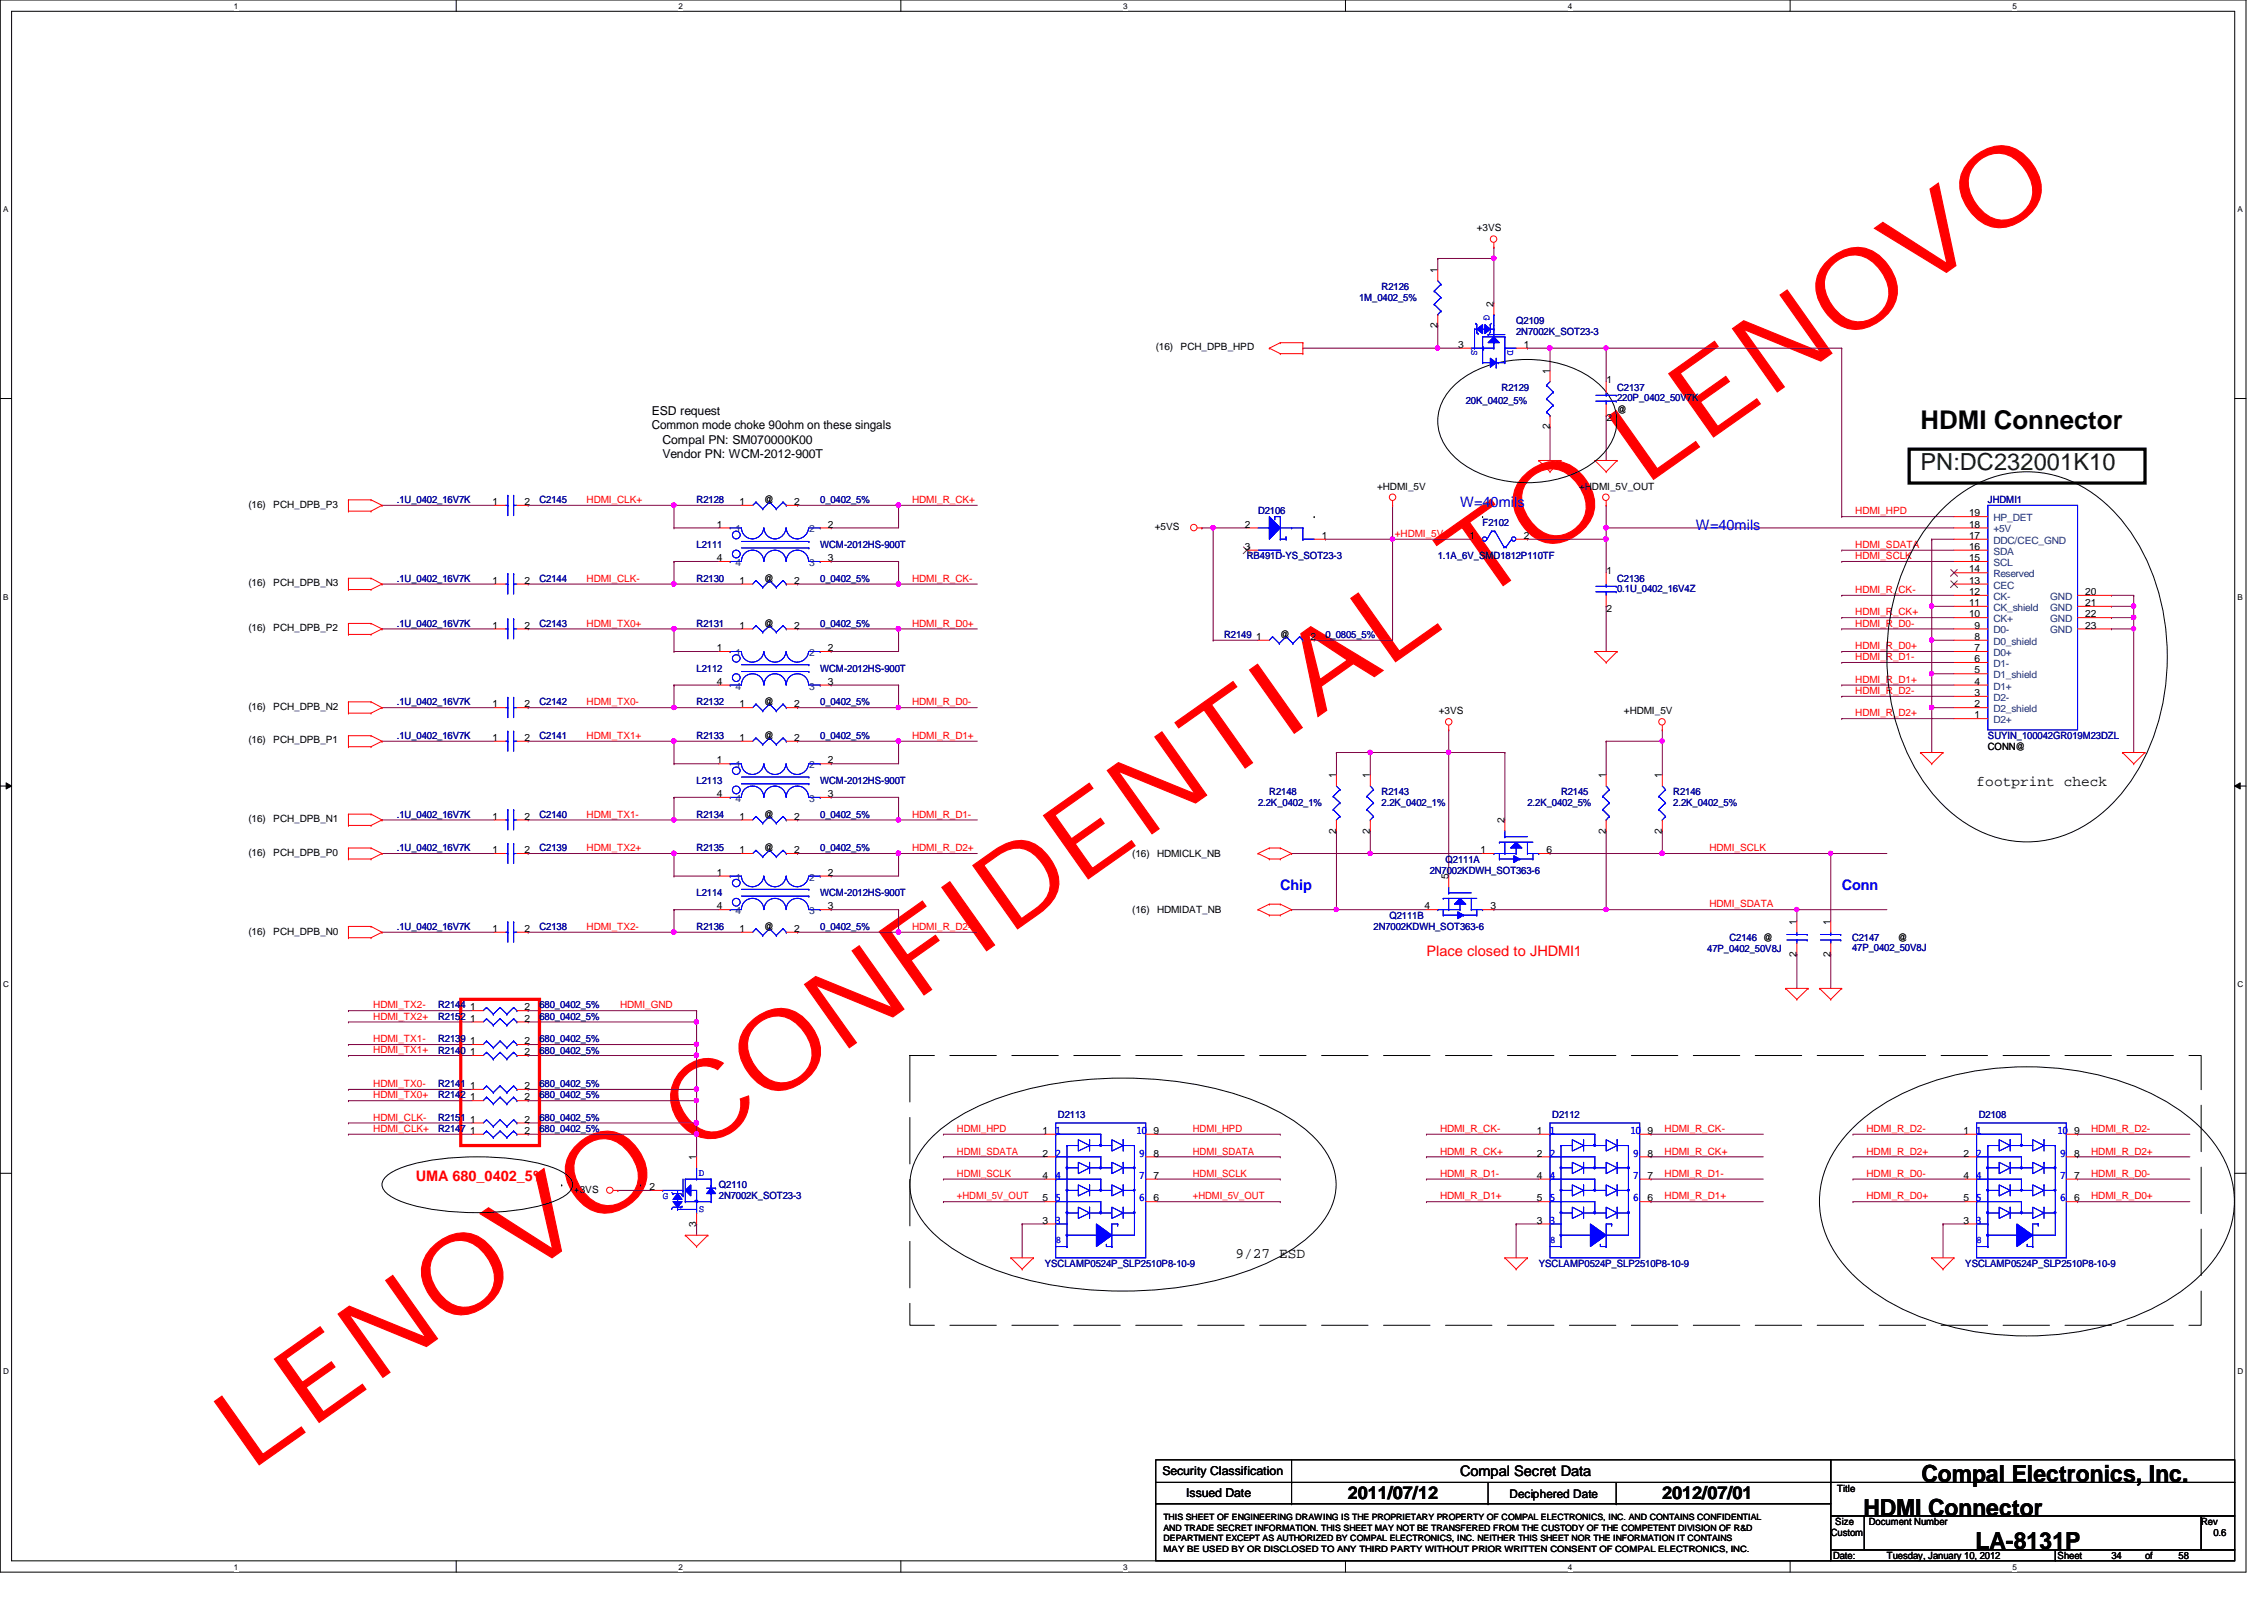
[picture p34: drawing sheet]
<svg xmlns="http://www.w3.org/2000/svg" width="297mm" height="210mm" viewBox="0 0 297 210" stroke-linecap="round" stroke-linejoin="round" font-family="sans-serif">
<defs><g id="words">
<text font-size="14.4" fill="#f00" x="32.7" y="193.1" transform="rotate(-35 32.7 193.1)">LENOVO CONFIDENTIAL TO LENOVO</text>
<text font-size="3.4" x="252" y="56.2">HDMI Connector</text>
<text font-size="3.1" fill="#004000" x="252" y="61.7">PN:DC232001K10</text>
<g font-size="3.1">
<text x="252.1" y="194.4">Compal Electronics, Inc.</text>
<text x="244.5" y="198.8">HDMI Connector</text>
<text x="259.2" y="203.2">LA-8131P</text>
</g>
<g font-size="2.3">
<text x="176.8" y="196.6">2011/07/12</text>
<text x="218.1" y="196.6">2012/07/01</text>
</g>
<g font-size="1.9" fill="#00f">
<text x="191.6" y="66.5">W=40mils</text>
<text x="222.5" y="69.5">W=40mils</text>
<text x="168" y="116.7">Chip</text>
<text x="241.6" y="116.7">Conn</text>
</g>
<g font-size="1.9">
<text x="259.3" y="103.1">footprint check</text>
<text x="162.1" y="165">9/27 ESD</text>
<text x="191.6" y="193.7">Compal Secret Data</text>
</g>
<g font-size="1.9" fill="#f00">
<text x="187.2" y="125.4">Place closed to JHDMI1</text>
<text x="54.6" y="155">UMA 680_0402_5%</text>
</g>
<g font-size="1.6">
<text x="85.5" y="54.5">ESD request</text>
<text x="85.5" y="56.3">Common mode choke 90ohm on these singals</text>
<text x="86.9" y="58.2">Compal PN: SM070000K00</text>
<text x="86.9" y="60.1">Vendor PN: WCM-2012-900T</text>
<text x="152.5" y="193.5">Security Classification</text>
<text x="155.6" y="196.3">Issued Date</text>
<text x="198" y="196.5">Deciphered Date</text>
</g>
<g font-size="1.3">
<text x="188.6" y="35.8" transform="rotate(-90 188.6 35.8)">1</text>
<text x="193.8" y="30.4">+3VS</text>
<text x="196" y="40.3" transform="rotate(-90 196 40.3)">2</text>
<text x="151.6" y="46">(16)</text>
<text x="154.9" y="46">PCH_DPB_HPD</text>
<text x="188.6" y="43.1" transform="rotate(-90 188.6 43.1)">2</text>
<text x="191.3" y="45.6">3</text>
<text x="199.9" y="45.6">1</text>
<text x="203.3" y="49.1" transform="rotate(-90 203.3 49.1)">1</text>
<text x="210.8" y="50.2">1</text>
<text x="203.3" y="56.3" transform="rotate(-90 203.3 56.3)">2</text>
<text x="210.8" y="55.2">2</text>
<text x="212.2" y="54.2">@</text>
<text x="100.2" y="66">@</text>
<text x="180.7" y="64.3">+HDMI_5V</text>
<text x="207.2" y="64.3">+HDMI_5V_OUT</text>
<text x="32.6" y="66.6">(16)</text>
<text x="35.9" y="66.6">PCH_DPB_P3</text>
<text x="64.6" y="66.3">1</text>
<text x="68.8" y="66.3">2</text>
<text x="94.1" y="69.2">1</text>
<text x="97" y="66.3">1</text>
<text x="104.2" y="66.3">2</text>
<text x="108.6" y="69.2">2</text>
<text x="151.5" y="69.6">+5VS</text>
<text x="163.3" y="69.2">2</text>
<text x="173.4" y="70.7">1</text>
<text x="192.8" y="70.7">1</text>
<text x="199.9" y="70.7">2</text>
<text x="258.4" y="70.7">17</text>
<text x="258.4" y="69.2">18</text>
<text x="258.4" y="67.7">19</text>
<text x="32.6" y="76.9">(16)</text>
<text x="35.9" y="76.9">PCH_DPB_N3</text>
<text x="64.6" y="76.6">1</text>
<text x="68.8" y="76.6">2</text>
<text x="94.1" y="73.6">4</text>
<text x="97" y="76.6">1</text>
<text x="100.2" y="76.3">@</text>
<text x="104.2" y="76.6">2</text>
<text x="108.6" y="73.6">3</text>
<text x="163.3" y="72.1">3</text>
<text x="210.8" y="75.3">1</text>
<text x="258.4" y="76.6">13</text>
<text x="258.4" y="75.1">14</text>
<text x="258.4" y="73.6">15</text>
<text x="258.4" y="72.1">16</text>
<text x="32.6" y="82.8">(16)</text>
<text x="35.9" y="82.8">PCH_DPB_P2</text>
<text x="64.6" y="82.5">1</text>
<text x="68.8" y="82.5">2</text>
<text x="97" y="82.5">1</text>
<text x="100.2" y="82.2">@</text>
<text x="104.2" y="82.5">2</text>
<text x="164.8" y="83.9">1</text>
<text x="168" y="83.7">@</text>
<text x="172" y="83.9">2</text>
<text x="210.8" y="80.3">2</text>
<text x="258.4" y="81">10</text>
<text x="258.4" y="79.5">11</text>
<text x="258.4" y="78.1">12</text>
<text x="259.1" y="83.9">8</text>
<text x="259.1" y="82.5">9</text>
<text x="273.6" y="78.1">20</text>
<text x="273.6" y="79.5">21</text>
<text x="273.6" y="81">22</text>
<text x="273.6" y="82.5">23</text>
<text x="94.1" y="85.4">1</text>
<text x="94.1" y="89.8">4</text>
<text x="108.6" y="89.8">3</text>
<text x="108.6" y="85.4">2</text>
<text x="259.1" y="89.8">4</text>
<text x="259.1" y="88.3">5</text>
<text x="259.1" y="86.9">6</text>
<text x="259.1" y="85.4">7</text>
<text x="32.6" y="93.1">(16)</text>
<text x="35.9" y="93.1">PCH_DPB_N2</text>
<text x="64.6" y="92.8">1</text>
<text x="68.8" y="92.8">2</text>
<text x="97" y="92.8">1</text>
<text x="100.2" y="92.5">@</text>
<text x="104.2" y="92.8">2</text>
<text x="188.8" y="93.7">+3VS</text>
<text x="213.1" y="93.7">+HDMI_5V</text>
<text x="259.1" y="94.2">1</text>
<text x="259.1" y="92.8">2</text>
<text x="259.1" y="91.3">3</text>
<text x="32.6" y="97.5">(16)</text>
<text x="35.9" y="97.5">PCH_DPB_P1</text>
<text x="64.6" y="97.2">1</text>
<text x="68.8" y="97.2">2</text>
<text x="94.1" y="100.2">1</text>
<text x="97" y="97.2">1</text>
<text x="100.2" y="96.9">@</text>
<text x="104.2" y="97.2">2</text>
<text x="108.6" y="100.2">2</text>
<text x="260.8" y="98.4">CONN@</text>
<text x="32.6" y="107.9">(16)</text>
<text x="35.9" y="107.9">PCH_DPB_N1</text>
<text x="64.6" y="107.5">1</text>
<text x="68.8" y="107.5">2</text>
<text x="94.1" y="104.6">4</text>
<text x="97" y="107.5">1</text>
<text x="100.2" y="107.3">@</text>
<text x="104.2" y="107.5">2</text>
<text x="108.6" y="104.6">3</text>
<text x="175.3" y="102.1" transform="rotate(-90 175.3 102.1)">1</text>
<text x="179.7" y="102.1" transform="rotate(-90 179.7 102.1)">1</text>
<text x="197.4" y="108" transform="rotate(-90 197.4 108)">2</text>
<text x="210.7" y="102.1" transform="rotate(-90 210.7 102.1)">1</text>
<text x="218.1" y="102.1" transform="rotate(-90 218.1 102.1)">1</text>
<text x="32.6" y="112.3">(16)</text>
<text x="35.9" y="112.3">PCH_DPB_P0</text>
<text x="64.6" y="111.9">1</text>
<text x="68.8" y="111.9">2</text>
<text x="97" y="111.9">1</text>
<text x="100.2" y="111.7">@</text>
<text x="104.2" y="111.9">2</text>
<text x="148.5" y="112.4">(16)</text>
<text x="151.8" y="112.4">HDMICLK_NB</text>
<text x="175.3" y="109.3" transform="rotate(-90 175.3 109.3)">2</text>
<text x="179.7" y="109.3" transform="rotate(-90 179.7 109.3)">2</text>
<text x="194.3" y="111.9">1</text>
<text x="202.9" y="111.9">6</text>
<text x="210.7" y="109.3" transform="rotate(-90 210.7 109.3)">2</text>
<text x="218.1" y="109.3" transform="rotate(-90 218.1 109.3)">2</text>
<text x="94.1" y="114.9">1</text>
<text x="94.1" y="119.3">4</text>
<text x="108.6" y="119.3">3</text>
<text x="108.6" y="114.9">2</text>
<text x="148.5" y="119.8">(16)</text>
<text x="151.8" y="119.8">HDMIDAT_NB</text>
<text x="186.9" y="119.3">4</text>
<text x="190" y="115.4" transform="rotate(-90 190 115.4)">5</text>
<text x="195.5" y="119.3">3</text>
<text x="32.6" y="122.6">(16)</text>
<text x="35.9" y="122.6">PCH_DPB_N0</text>
<text x="64.6" y="122.3">1</text>
<text x="68.8" y="122.3">2</text>
<text x="97" y="122.3">1</text>
<text x="100.2" y="122">@</text>
<text x="104.2" y="122.3">2</text>
<text x="235.7" y="125.5" transform="rotate(-90 235.7 125.5)">2</text>
<text x="235.7" y="121.3" transform="rotate(-90 235.7 121.3)">1</text>
<text x="240.2" y="125.5" transform="rotate(-90 240.2 125.5)">2</text>
<text x="240.2" y="121.3" transform="rotate(-90 240.2 121.3)">1</text>
<text x="249" y="123.5">@</text>
<text x="61.7" y="132.5">1</text>
<text x="61.7" y="137">1</text>
<text x="61.7" y="134">1</text>
<text x="68.8" y="132.5">2</text>
<text x="68.8" y="137">2</text>
<text x="68.8" y="134">2</text>
<text x="61.7" y="138.4">1</text>
<text x="61.7" y="142.9">1</text>
<text x="68.8" y="138.4">2</text>
<text x="68.8" y="142.9">2</text>
<text x="61.7" y="148.8">1</text>
<text x="61.7" y="144.4">1</text>
<text x="61.7" y="147.3">1</text>
<text x="68.8" y="148.8">2</text>
<text x="68.8" y="144.4">2</text>
<text x="68.8" y="147.3">2</text>
<text x="136.8" y="148.8">1</text>
<text x="151.3" y="148.8">9</text>
<text x="201.6" y="148.8">1</text>
<text x="216.2" y="148.8">9</text>
<text x="257.6" y="148.8">1</text>
<text x="272.1" y="148.8">9</text>
<text x="91.4" y="152.2" transform="rotate(-90 91.4 152.2)">1</text>
<text x="136.8" y="154.6">4</text>
<text x="136.8" y="151.7">2</text>
<text x="151.3" y="154.6">7</text>
<text x="151.3" y="151.7">8</text>
<text x="201.6" y="154.6">4</text>
<text x="201.6" y="151.7">2</text>
<text x="216.2" y="154.6">7</text>
<text x="216.2" y="151.7">8</text>
<text x="257.6" y="154.6">4</text>
<text x="257.6" y="151.7">2</text>
<text x="272.1" y="154.6">7</text>
<text x="272.1" y="151.7">8</text>
<text x="75.3" y="156.5">+3VS</text>
<text x="85.2" y="156.1">2</text>
<text x="91.4" y="160.9" transform="rotate(-90 91.4 160.9)">3</text>
<text x="136.8" y="157.6">5</text>
<text x="136.8" y="160.5">3</text>
<text x="151.3" y="157.6">6</text>
<text x="201.6" y="157.6">5</text>
<text x="201.6" y="160.5">3</text>
<text x="216.2" y="157.6">6</text>
<text x="257.6" y="157.6">5</text>
<text x="257.6" y="160.5">3</text>
<text x="272.1" y="157.6">6</text>
<text x="241" y="195.8">Title</text>
<text x="240.2" y="201.5">Custom</text>
<text x="240.8" y="200.1">Size</text>
<text x="245.2" y="200.1">Document Number</text>
<text x="288.8" y="200.1">Rev</text>
<text x="290.4" y="201.5">0.6</text>
<text x="240.5" y="204.5">Date:</text>
<text x="247.6" y="204.5">Tuesday, January 10, 2012</text>
<text x="270" y="204.5">Sheet</text>
<text x="277" y="204.5">34</text>
<text x="281.4" y="204.5">of</text>
<text x="285.8" y="204.5">58</text>
</g>
<g font-size="1.3" fill="#000080">
<text x="178.3" y="39.5">1M_0402_5%</text>
<text x="181.3" y="38">R2126</text>
<text x="198.9" y="42.5">Q2109</text>
<text x="198.9" y="43.9">2N7002K_SOT23-3</text>
<text x="192.3" y="53">20K_0402_5%</text>
<text x="197" y="51.3">R2129</text>
<text x="212.2" y="51.3">C2137</text>
<text x="212.2" y="52.6">220P_0402_50V7K</text>
<text x="52.1" y="66">.1U_0402_16V7K</text>
<text x="70.8" y="66">C2145</text>
<text x="91.4" y="66">R2128</text>
<text x="107.6" y="66">0_0402_5%</text>
<text x="260.8" y="66">JHDMI1</text>
<text x="91.4" y="71.9">L2111</text>
<text x="107.6" y="71.9">WCM-2012HS-900T</text>
<text x="165.1" y="67.5">D2106</text>
<text x="194.5" y="69">F2102</text>
<text x="52.1" y="76.3">.1U_0402_16V7K</text>
<text x="70.8" y="76.3">C2144</text>
<text x="91.4" y="76.3">R2130</text>
<text x="107.6" y="76.3">0_0402_5%</text>
<text x="163.6" y="73.4">RB491D-YS_SOT23-3</text>
<text x="188.6" y="73.4">1.1A_6V_SMD1812P110TF</text>
<text x="212.2" y="76.3">C2136</text>
<text x="212.2" y="77.6">0.1U_0402_16V4Z</text>
<text x="52.1" y="82.2">.1U_0402_16V7K</text>
<text x="70.8" y="82.2">C2143</text>
<text x="91.4" y="82.2">R2131</text>
<text x="107.6" y="82.2">0_0402_5%</text>
<text x="160.6" y="83.7">R2149</text>
<text x="173.9" y="83.7">0_0805_5%</text>
<text x="91.4" y="88.1">L2112</text>
<text x="107.6" y="88.1">WCM-2012HS-900T</text>
<text x="52.1" y="92.5">.1U_0402_16V7K</text>
<text x="70.8" y="92.5">C2142</text>
<text x="91.4" y="92.5">R2132</text>
<text x="107.6" y="92.5">0_0402_5%</text>
<text x="52.1" y="96.9">.1U_0402_16V7K</text>
<text x="70.8" y="96.9">C2141</text>
<text x="91.4" y="96.9">R2133</text>
<text x="107.6" y="96.9">0_0402_5%</text>
<text x="260.8" y="96.9">SUYIN_100042GR019M23DZL</text>
<text x="52.1" y="107.3">.1U_0402_16V7K</text>
<text x="70.8" y="107.3">C2140</text>
<text x="91.4" y="107.3">R2134</text>
<text x="91.4" y="102.8">L2113</text>
<text x="107.6" y="107.3">0_0402_5%</text>
<text x="107.6" y="102.8">WCM-2012HS-900T</text>
<text x="165.1" y="105.8">2.2K_0402_1%</text>
<text x="166.5" y="104.3">R2148</text>
<text x="181.3" y="104.3">R2143</text>
<text x="181.3" y="105.8">2.2K_0402_1%</text>
<text x="200.4" y="105.8">2.2K_0402_5%</text>
<text x="204.8" y="104.3">R2145</text>
<text x="219.5" y="104.3">R2146</text>
<text x="219.5" y="105.8">2.2K_0402_5%</text>
<text x="52.1" y="111.7">.1U_0402_16V7K</text>
<text x="70.8" y="111.7">C2139</text>
<text x="91.4" y="111.7">R2135</text>
<text x="107.6" y="111.7">0_0402_5%</text>
<text x="189.7" y="113.2">Q2111A</text>
<text x="91.4" y="117.6">L2114</text>
<text x="107.6" y="117.6">WCM-2012HS-900T</text>
<text x="187.6" y="114.6">2N7002KDWH_SOT363-6</text>
<text x="52.1" y="122">.1U_0402_16V7K</text>
<text x="70.8" y="122">C2138</text>
<text x="91.4" y="122">R2136</text>
<text x="107.6" y="122">0_0402_5%</text>
<text x="180.2" y="122">2N7002KDWH_SOT363-6</text>
<text x="182.3" y="120.5">Q2111B</text>
<text x="224" y="124.9">47P_0402_50V8J</text>
<text x="226.9" y="123.5">C2146 @</text>
<text x="243" y="123.5">C2147</text>
<text x="243" y="124.8">47P_0402_50V8J</text>
<text x="57.5" y="132.3">R2144</text>
<text x="57.5" y="136.7">R2139</text>
<text x="57.5" y="133.8">R2152</text>
<text x="70.8" y="132.3">680_0402_5%</text>
<text x="70.8" y="136.7">680_0402_5%</text>
<text x="70.8" y="133.8">680_0402_5%</text>
<text x="57.5" y="138.2">R2140</text>
<text x="57.5" y="142.6">R2141</text>
<text x="70.8" y="138.2">680_0402_5%</text>
<text x="70.8" y="142.6">680_0402_5%</text>
<text x="57.5" y="148.5">R2147</text>
<text x="57.5" y="144.1">R2142</text>
<text x="57.5" y="147">R2151</text>
<text x="70.8" y="148.5">680_0402_5%</text>
<text x="70.8" y="144.1">680_0402_5%</text>
<text x="70.8" y="147">680_0402_5%</text>
<text x="138.8" y="146.7">D2113</text>
<text x="203.7" y="146.7">D2112</text>
<text x="259.6" y="146.7">D2108</text>
<text x="94.3" y="155.9">Q2110</text>
<text x="94.3" y="157.4">2N7002K_SOT23-3</text>
<text x="137.1" y="166.2">YSCLAMP0524P_SLP2510P8-10-9</text>
<text x="201.9" y="166.2">YSCLAMP0524P_SLP2510P8-10-9</text>
<text x="257.8" y="166.2">YSCLAMP0524P_SLP2510P8-10-9</text>
</g>
<g font-size="1.3" fill="#00f">
<text x="194.7" y="41.3" transform="rotate(90 194.7 41.3)">G</text>
<text x="193.1" y="46" transform="rotate(90 193.1 46)">S</text>
<text x="197.8" y="46" transform="rotate(90 197.8 46)">D</text>
<text x="138.5" y="148.8">1</text>
<text x="149.2" y="148.8">10</text>
<text x="203.4" y="148.8">1</text>
<text x="214" y="148.8">10</text>
<text x="259.3" y="148.8">1</text>
<text x="270" y="148.8">10</text>
<text x="91.7" y="154.3">D</text>
<text x="138.5" y="154.6">4</text>
<text x="138.5" y="151.7">2</text>
<text x="149.5" y="154.6">7</text>
<text x="149.5" y="151.7">9</text>
<text x="203.4" y="154.6">4</text>
<text x="203.4" y="151.7">2</text>
<text x="214.3" y="154.6">7</text>
<text x="214.3" y="151.7">9</text>
<text x="259.3" y="154.6">4</text>
<text x="259.3" y="151.7">2</text>
<text x="270.3" y="154.6">7</text>
<text x="270.3" y="151.7">9</text>
<text x="86.9" y="157.4">G</text>
<text x="91.7" y="159">S</text>
<text x="138.5" y="157.6">5</text>
<text x="138.5" y="160.6">3</text>
<text x="149.5" y="157.6">6</text>
<text x="203.4" y="157.6">5</text>
<text x="203.4" y="160.6">3</text>
<text x="214.3" y="157.6">6</text>
<text x="259.3" y="157.6">5</text>
<text x="259.3" y="160.6">3</text>
<text x="270.3" y="157.6">6</text>
<text x="138.5" y="163.1">8</text>
<text x="203.4" y="163.1">8</text>
<text x="259.3" y="163.1">8</text>
</g>
<g font-size="1.3" fill="#f00">
<text x="77" y="66">HDMI_CLK+</text>
<text x="119.7" y="66">HDMI_R_CK+</text>
<text x="183" y="70.4">+HDMI_5V</text>
<text x="243.4" y="67.5">HDMI_HPD</text>
<text x="243.4" y="71.9">HDMI_SDATA</text>
<text x="77" y="76.3">HDMI_CLK-</text>
<text x="119.7" y="76.3">HDMI_R_CK-</text>
<text x="243.4" y="77.8">HDMI_R_CK-</text>
<text x="243.4" y="73.4">HDMI_SCLK</text>
<text x="77" y="82.2">HDMI_TX0+</text>
<text x="119.7" y="82.2">HDMI_R_D0+</text>
<text x="243.4" y="80.7">HDMI_R_CK+</text>
<text x="243.4" y="82.2">HDMI_R_D0-</text>
<text x="243.4" y="85.2">HDMI_R_D0+</text>
<text x="243.4" y="89.6">HDMI_R_D1+</text>
<text x="243.4" y="86.6">HDMI_R_D1-</text>
<text x="77" y="92.5">HDMI_TX0-</text>
<text x="119.7" y="92.5">HDMI_R_D0-</text>
<text x="243.4" y="94">HDMI_R_D2+</text>
<text x="243.4" y="91.1">HDMI_R_D2-</text>
<text x="77" y="96.9">HDMI_TX1+</text>
<text x="119.7" y="96.9">HDMI_R_D1+</text>
<text x="77" y="107.3">HDMI_TX1-</text>
<text x="119.7" y="107.3">HDMI_R_D1-</text>
<text x="77" y="111.7">HDMI_TX2+</text>
<text x="119.7" y="111.7">HDMI_R_D2+</text>
<text x="224.3" y="111.7">HDMI_SCLK</text>
<text x="224.3" y="119">HDMI_SDATA</text>
<text x="77" y="122">HDMI_TX2-</text>
<text x="119.7" y="122">HDMI_R_D2-</text>
<text x="49" y="136.7">HDMI_TX1-</text>
<text x="49" y="133.8">HDMI_TX2+</text>
<text x="49" y="132.3">HDMI_TX2-</text>
<text x="81.4" y="132.3">HDMI_GND</text>
<text x="49" y="142.6">HDMI_TX0-</text>
<text x="49" y="138.2">HDMI_TX1+</text>
<text x="49" y="148.5">HDMI_CLK+</text>
<text x="49" y="147">HDMI_CLK-</text>
<text x="49" y="144.1">HDMI_TX0+</text>
<text x="125.6" y="148.5">HDMI_HPD</text>
<text x="156.5" y="148.5">HDMI_HPD</text>
<text x="188.9" y="148.5">HDMI_R_CK-</text>
<text x="218.4" y="148.5">HDMI_R_CK-</text>
<text x="244.9" y="148.5">HDMI_R_D2-</text>
<text x="274.4" y="148.5">HDMI_R_D2-</text>
<text x="125.6" y="151.5">HDMI_SDATA</text>
<text x="125.6" y="154.4">HDMI_SCLK</text>
<text x="156.5" y="151.5">HDMI_SDATA</text>
<text x="156.5" y="154.4">HDMI_SCLK</text>
<text x="188.9" y="151.5">HDMI_R_CK+</text>
<text x="188.9" y="154.4">HDMI_R_D1-</text>
<text x="218.4" y="151.5">HDMI_R_CK+</text>
<text x="218.4" y="154.4">HDMI_R_D1-</text>
<text x="244.9" y="154.4">HDMI_R_D0-</text>
<text x="244.9" y="151.5">HDMI_R_D2+</text>
<text x="274.4" y="154.4">HDMI_R_D0-</text>
<text x="274.4" y="151.5">HDMI_R_D2+</text>
<text x="125.6" y="157.4">+HDMI_5V_OUT</text>
<text x="156.5" y="157.4">+HDMI_5V_OUT</text>
<text x="188.9" y="157.4">HDMI_R_D1+</text>
<text x="218.4" y="157.4">HDMI_R_D1+</text>
<text x="244.9" y="157.4">HDMI_R_D0+</text>
<text x="274.4" y="157.4">HDMI_R_D0+</text>
</g>
<g font-size="1.3" fill="#004080">
<text x="96.5" y="69.8">1</text>
<text x="106.2" y="69.8">2</text>
<text x="261.5" y="71.3">DDC/CEC_GND</text>
<text x="261.5" y="69.8">+5V</text>
<text x="261.5" y="68.4">HP_DET</text>
<text x="96.5" y="74.3">4</text>
<text x="106.2" y="74.3">3</text>
<text x="261.5" y="77.2">CEC</text>
<text x="261.5" y="75.7">Reserved</text>
<text x="261.5" y="74.3">SCL</text>
<text x="261.5" y="72.8">SDA</text>
<text x="261.5" y="83.1">D0-</text>
<text x="261.5" y="81.6">CK+</text>
<text x="261.5" y="80.1">CK_shield</text>
<text x="261.5" y="78.7">CK-</text>
<text x="269" y="78.7">GND</text>
<text x="269" y="80.1">GND</text>
<text x="269" y="81.6">GND</text>
<text x="269" y="83.1">GND</text>
<text x="96.5" y="86.1">1</text>
<text x="106.2" y="86.1">2</text>
<text x="261.5" y="89">D1_shield</text>
<text x="261.5" y="87.5">D1-</text>
<text x="261.5" y="86.1">D0+</text>
<text x="261.5" y="84.6">D0_shield</text>
<text x="96.5" y="90.5">4</text>
<text x="106.2" y="90.5">3</text>
<text x="261.5" y="94.9">D2+</text>
<text x="261.5" y="93.4">D2_shield</text>
<text x="261.5" y="91.9">D2-</text>
<text x="261.5" y="90.5">D1+</text>
<text x="96.5" y="100.8">1</text>
<text x="106.2" y="100.8">2</text>
<text x="96.5" y="105.2">4</text>
<text x="106.2" y="105.2">3</text>
<text x="96.5" y="115.5">1</text>
<text x="96.5" y="119.9">4</text>
<text x="106.2" y="119.9">3</text>
<text x="106.2" y="115.5">2</text>
</g>
<g font-size="1.1">
<text x="30.7" y="1.1">1</text>
<text x="89" y="1.1">2</text>
<text x="147.4" y="1.1">3</text>
<text x="205.7" y="1.1">4</text>
<text x="264" y="1.1">5</text>
<text x=".4" y="27.9">A</text>
<text x="293.6" y="27.9">A</text>
<text x=".4" y="78.7">B</text>
<text x="293.6" y="78.7">B</text>
<text x=".4" y="129.5">C</text>
<text x="293.6" y="129.5">C</text>
<text x=".4" y="180.3">D</text>
<text x="293.6" y="180.3">D</text>
<text x="152.7" y="202.2">DEPARTMENT EXCEPT AS AUTHORIZED BY COMPAL ELECTRONICS, INC. NEITHER THIS SHEET NOR THE INFORMATION IT CONTAINS</text>
<text x="152.7" y="199.4">THIS SHEET OF ENGINEERING DRAWING IS THE PROPRIETARY PROPERTY OF COMPAL ELECTRONICS, INC. AND CONTAINS CONFIDENTIAL</text>
<text x="152.7" y="203.6">MAY BE USED BY OR DISCLOSED TO ANY THIRD PARTY WITHOUT PRIOR WRITTEN CONSENT OF COMPAL ELECTRONICS, INC.</text>
<text x="152.7" y="200.8">AND TRADE SECRET INFORMATION. THIS SHEET MAY NOT BE TRANSFERED FROM THE CUSTODY OF THE COMPETENT DIVISION OF R&amp;D</text>
<text x="30.7" y="205.9">1</text>
<text x="89" y="205.9">2</text>
<text x="147.4" y="205.9">3</text>
<text x="205.7" y="205.9">4</text>
<text x="264" y="205.9">5</text>
</g>
</g></defs>
<path d="M0 0h294.7v206.2h-294.7zM1.5 1.5h291.7v203.3h-291.7z" fill="none" stroke="#000" stroke-width=".13"/>
<g fill="#fff">
<path d="M30.7 .2h.6v1.2h-.6z"/>
<path d="M30.7 204.9h.6v1.2h-.6z"/>
</g>
<path d="M59.9 0v1.5M59.9 204.8v1.4" fill="none" stroke="#000" stroke-width=".13"/>
<g fill="#fff">
<path d="M89 .2h.6v1.2h-.6z"/>
<path d="M89 204.9h.6v1.2h-.6z"/>
</g>
<path d="M118.2 0v1.5M118.2 204.8v1.4" fill="none" stroke="#000" stroke-width=".13"/>
<g fill="#fff">
<path d="M147.4 .2h.6v1.2h-.6z"/>
<path d="M147.4 204.9h.6v1.2h-.6z"/>
</g>
<path d="M176.5 0v1.5M176.5 204.8v1.4" fill="none" stroke="#000" stroke-width=".13"/>
<g fill="#fff">
<path d="M205.7 .2h.6v1.2h-.6z"/>
<path d="M205.7 204.9h.6v1.2h-.6z"/>
</g>
<path d="M234.9 0v1.5M234.9 204.8v1.4" fill="none" stroke="#000" stroke-width=".13"/>
<g fill="#fff">
<path d="M264 .2h.6v1.2h-.6z"/>
<path d="M264 204.9h.6v1.2h-.6z"/>
<path d="M.4 26.9h.7v1.2h-.7z"/>
<path d="M293.6 26.9h.7v1.2h-.7z"/>
<path d="M.4 77.7h.7v1.2h-.7z"/>
<path d="M293.6 77.7h.7v1.2h-.7z"/>
</g>
<path d="M0 52.3h1.5M293.2 52.3h1.5" fill="none" stroke="#000" stroke-width=".13"/>
<g fill="#fff">
<path d="M.4 128.5h.8v1.2h-.8z"/>
<path d="M293.6 128.5h.7v1.2h-.7z"/>
</g>
<path d="M0 103.1h1.5M.8 102.7l.7 .4-.7 .4zM293.2 103.1l.7-.4v.8zM293.2 103.1h1.5" fill="none" stroke="#000" stroke-width=".13"/>
<path d="M.8 102.7l.7 .4-.7 .4zM293.2 103.1l.7-.4v.8z" fill="#000"/>
<g fill="#fff">
<path d="M.4 179.3h.8v1.2h-.8z"/>
<path d="M293.6 179.3h.7v1.2h-.7z"/>
</g>
<path d="M0 153.9h1.5M293.2 153.9h1.5" fill="none" stroke="#000" stroke-width=".13"/>
<g fill="none" stroke="#800040" stroke-width=".13">
<path d="M170.9 45.7h.1M170.9 45.7h20.7M188.6 45.7h.1M188.6 42.7h.1M188.6 42.7v3M210.7 97.2h.1M210.7 97.2v4.4M218.1 97.2h.1M218.1 97.2v4.4M45.7 137h.1M45.7 134.1h.1M45.7 132.6h.1"/>
<path d="M45.7 137h16.2M45.7 134.1h16.2M45.7 132.6h16.2"/>
</g>
<circle cx="188.6" cy="45.7" r=".29" fill="#f0f"/>
<circle cx="188.6" cy="45.7" r=".29" fill="none" stroke="#f0f" stroke-width=".13"/>
<path d="M196 33.9h.1M196 33.9v5.9M50.1 76.6h.1M50.1 66.3h.1M50.1 76.6h14.8M50.1 66.3h14.8M81.1 156.2h.1M81.1 156.2h4.4" fill="none" stroke="#800040" stroke-width=".13"/>
<circle cx="196" cy="33.9" r=".29" fill="#f0f"/>
<circle cx="196" cy="33.9" r=".29" fill="none" stroke="#f0f" stroke-width=".13"/>
<path d="M196 32.4h.1M196 32.4v1.5" fill="none" stroke="#800040" stroke-width=".13"/>
<circle cx="196" cy="33.9" r=".29" fill="#f0f"/>
<circle cx="196" cy="33.9" r=".29" fill="none" stroke="#f0f" stroke-width=".13"/>
<path d="M188.6 33.9h.1M188.6 33.9v1.4M188.6 33.9h7.4M190.1 98.7h.1M190.1 98.7h7.3M197.4 98.7h.1M197.4 98.7v8.9" fill="none" stroke="#800040" stroke-width=".13"/>
<circle cx="190" cy="98.7" r=".29" fill="#f0f"/>
<circle cx="190" cy="98.7" r=".29" fill="none" stroke="#f0f" stroke-width=".13"/>
<path d="M190.1 98.7h.1M190.1 98.7v16.2" fill="none" stroke="#800040" stroke-width=".13"/>
<circle cx="190" cy="98.7" r=".29" fill="#f0f"/>
<circle cx="190" cy="98.7" r=".29" fill="none" stroke="#f0f" stroke-width=".13"/>
<path d="M159.2 69.3h.1M159.2 69.3h4.4" fill="none" stroke="#800040" stroke-width=".13"/>
<circle cx="159.1" cy="69.2" r=".29" fill="#f0f"/>
<circle cx="159.1" cy="69.2" r=".29" fill="none" stroke="#f0f" stroke-width=".13"/>
<path d="M182.7 70.7h.1M182.7 70.7h10.3" fill="none" stroke="#800040" stroke-width=".13"/>
<circle cx="182.7" cy="70.7" r=".29" fill="#f0f"/>
<circle cx="182.7" cy="70.7" r=".29" fill="none" stroke="#f0f" stroke-width=".13"/>
<path d="M210.7 69.3h.1M210.7 70.7h.1M210.7 69.3h45.7M210.7 70.7v4.4" fill="none" stroke="#800040" stroke-width=".13"/>
<circle cx="210.7" cy="70.7" r=".29" fill="#f0f"/>
<circle cx="210.7" cy="70.7" r=".29" fill="none" stroke="#f0f" stroke-width=".13"/>
<path d="M200.4 70.7h.1M200.4 70.7h10.3" fill="none" stroke="#800040" stroke-width=".13"/>
<circle cx="210.7" cy="70.7" r=".29" fill="#f0f"/>
<circle cx="210.7" cy="70.7" r=".29" fill="none" stroke="#f0f" stroke-width=".13"/>
<path d="M210.7 66.3h.1M210.7 66.3v3" fill="none" stroke="#800040" stroke-width=".13"/>
<circle cx="210.7" cy="69.2" r=".29" fill="#f0f"/>
<circle cx="210.7" cy="69.2" r=".29" fill="none" stroke="#f0f" stroke-width=".13"/>
<path d="M210.7 97.2h.1M218.1 95.8h.1M218.1 95.8v1.4h-7.4" fill="none" stroke="#800040" stroke-width=".13"/>
<circle cx="218.1" cy="97.2" r=".29" fill="#f0f"/>
<circle cx="218.1" cy="97.2" r=".29" fill="none" stroke="#f0f" stroke-width=".13"/>
<path d="M277 78.1h.1M277 78.1h2.9M279.9 78.1h.1M279.9 78.1v1.4" fill="none" stroke="#800040" stroke-width=".13"/>
<circle cx="279.9" cy="79.5" r=".29" fill="#f0f"/>
<circle cx="279.9" cy="79.5" r=".29" fill="none" stroke="#f0f" stroke-width=".13"/>
<path d="M279.9 82.5h.1M279.9 82.5v16.2" fill="none" stroke="#800040" stroke-width=".13"/>
<circle cx="279.9" cy="82.5" r=".29" fill="#f0f"/>
<circle cx="279.9" cy="82.5" r=".29" fill="none" stroke="#f0f" stroke-width=".13"/>
<path d="M277 81h.1M277 81h2.9" fill="none" stroke="#800040" stroke-width=".13"/>
<circle cx="279.9" cy="81" r=".29" fill="#f0f"/>
<circle cx="279.9" cy="81" r=".29" fill="none" stroke="#f0f" stroke-width=".13"/>
<path d="M253.4 79.5h.1M253.4 79.5h3" fill="none" stroke="#800040" stroke-width=".13"/>
<circle cx="253.4" cy="79.5" r=".29" fill="#f0f"/>
<circle cx="253.4" cy="79.5" r=".29" fill="none" stroke="#f0f" stroke-width=".13"/>
<path d="M253.4 79.5h.1M253.4 79.5v4.5" fill="none" stroke="#800040" stroke-width=".13"/>
<circle cx="253.4" cy="84" r=".29" fill="#f0f"/>
<circle cx="253.4" cy="84" r=".29" fill="none" stroke="#f0f" stroke-width=".13"/>
<circle cx="253.4" cy="79.5" r=".29" fill="#f0f"/>
<circle cx="253.4" cy="79.5" r=".29" fill="none" stroke="#f0f" stroke-width=".13"/>
<path d="M253.4 84h.1M253.4 92.8h.1M253.4 84h3M253.4 92.8v5.9" fill="none" stroke="#800040" stroke-width=".13"/>
<circle cx="253.4" cy="92.8" r=".29" fill="#f0f"/>
<circle cx="253.4" cy="92.8" r=".29" fill="none" stroke="#f0f" stroke-width=".13"/>
<path d="M253.4 88.4h.1M253.4 88.4v4.4" fill="none" stroke="#800040" stroke-width=".13"/>
<circle cx="253.4" cy="92.8" r=".29" fill="#f0f"/>
<circle cx="253.4" cy="92.8" r=".29" fill="none" stroke="#f0f" stroke-width=".13"/>
<circle cx="253.4" cy="88.4" r=".29" fill="#f0f"/>
<circle cx="253.4" cy="88.4" r=".29" fill="none" stroke="#f0f" stroke-width=".13"/>
<path d="M253.4 88.4h.1M253.4 92.8h.1M253.4 88.4h3M253.4 92.8h3" fill="none" stroke="#800040" stroke-width=".13"/>
<circle cx="253.4" cy="92.8" r=".29" fill="#f0f"/>
<circle cx="253.4" cy="92.8" r=".29" fill="none" stroke="#f0f" stroke-width=".13"/>
<path d="M253.4 84h.1M253.4 84v4.4" fill="none" stroke="#800040" stroke-width=".13"/>
<circle cx="253.4" cy="88.4" r=".29" fill="#f0f"/>
<circle cx="253.4" cy="88.4" r=".29" fill="none" stroke="#f0f" stroke-width=".13"/>
<circle cx="253.4" cy="84" r=".29" fill="#f0f"/>
<circle cx="253.4" cy="84" r=".29" fill="none" stroke="#f0f" stroke-width=".13"/>
<path d="M253.4 70.7h.1M253.4 70.7h3M253.4 70.7v8.8M279.9 79.5h.1M279.9 79.5v1.5" fill="none" stroke="#800040" stroke-width=".13"/>
<circle cx="279.9" cy="81" r=".29" fill="#f0f"/>
<circle cx="279.9" cy="81" r=".29" fill="none" stroke="#f0f" stroke-width=".13"/>
<circle cx="279.9" cy="79.5" r=".29" fill="#f0f"/>
<circle cx="279.9" cy="79.5" r=".29" fill="none" stroke="#f0f" stroke-width=".13"/>
<g fill="none" stroke="#800040" stroke-width=".13">
<path d="M203.4 56h.1M203.4 56v4.4M210.7 54.5h.1M210.7 54.5v5.9M210.7 79.5h.1M210.7 79.5v6M235.8 125.2h.1M235.8 125.2v4.5M240.2 125.2h.1M240.2 125.2v4.5M45.7 148.8h.1M45.7 147.3h.1"/>
<path d="M45.7 148.8h16.2M45.7 147.3h16.2M69.3 144.4h.1M69.3 144.4h22.1M91.4 144.4h.1M91.4 144.4v2.9M91.4 160.6h.1M91.4 160.6v1.5"/>
</g>
<circle cx="91.4" cy="147.3" r=".29" fill="#f0f"/>
<circle cx="91.4" cy="147.3" r=".29" fill="none" stroke="#f0f" stroke-width=".13"/>
<circle cx="91.4" cy="144.4" r=".29" fill="#f0f"/>
<circle cx="91.4" cy="144.4" r=".29" fill="none" stroke="#f0f" stroke-width=".13"/>
<path d="M69.3 147.3h.1M69.3 147.3h22.1" fill="none" stroke="#800040" stroke-width=".13"/>
<circle cx="91.4" cy="147.3" r=".29" fill="#f0f"/>
<circle cx="91.4" cy="147.3" r=".29" fill="none" stroke="#f0f" stroke-width=".13"/>
<path d="M91.4 142.9h.1M91.4 142.9v1.5" fill="none" stroke="#800040" stroke-width=".13"/>
<circle cx="91.4" cy="144.4" r=".29" fill="#f0f"/>
<circle cx="91.4" cy="144.4" r=".29" fill="none" stroke="#f0f" stroke-width=".13"/>
<circle cx="91.4" cy="142.9" r=".29" fill="#f0f"/>
<circle cx="91.4" cy="142.9" r=".29" fill="none" stroke="#f0f" stroke-width=".13"/>
<path d="M69.3 142.9h.1M69.3 142.9h22.1" fill="none" stroke="#800040" stroke-width=".13"/>
<circle cx="91.4" cy="142.9" r=".29" fill="#f0f"/>
<circle cx="91.4" cy="142.9" r=".29" fill="none" stroke="#f0f" stroke-width=".13"/>
<path d="M69.3 134.1h.1M91.4 132.6h.1M91.4 132.6v1.5h-22.1" fill="none" stroke="#800040" stroke-width=".13"/>
<circle cx="91.4" cy="134" r=".29" fill="#f0f"/>
<circle cx="91.4" cy="134" r=".29" fill="none" stroke="#f0f" stroke-width=".13"/>
<path d="M69.3 132.6h.1M69.3 137h.1M69.3 132.6h22.1M69.3 137h22.1M91.4 137h.1M91.4 137v1.5" fill="none" stroke="#800040" stroke-width=".13"/>
<circle cx="91.4" cy="138.4" r=".29" fill="#f0f"/>
<circle cx="91.4" cy="138.4" r=".29" fill="none" stroke="#f0f" stroke-width=".13"/>
<circle cx="91.4" cy="137" r=".29" fill="#f0f"/>
<circle cx="91.4" cy="137" r=".29" fill="none" stroke="#f0f" stroke-width=".13"/>
<path d="M69.3 138.5h.1M69.3 138.5h22.1" fill="none" stroke="#800040" stroke-width=".13"/>
<circle cx="91.4" cy="138.4" r=".29" fill="#f0f"/>
<circle cx="91.4" cy="138.4" r=".29" fill="none" stroke="#f0f" stroke-width=".13"/>
<path d="M91.4 138.5h.1M91.4 138.5v4.4" fill="none" stroke="#800040" stroke-width=".13"/>
<circle cx="91.4" cy="142.9" r=".29" fill="#f0f"/>
<circle cx="91.4" cy="142.9" r=".29" fill="none" stroke="#f0f" stroke-width=".13"/>
<circle cx="91.4" cy="138.4" r=".29" fill="#f0f"/>
<circle cx="91.4" cy="138.4" r=".29" fill="none" stroke="#f0f" stroke-width=".13"/>
<path d="M91.4 148.8h.1M91.4 148.8v3" fill="none" stroke="#800040" stroke-width=".13"/>
<circle cx="91.4" cy="148.8" r=".29" fill="#f0f"/>
<circle cx="91.4" cy="148.8" r=".29" fill="none" stroke="#f0f" stroke-width=".13"/>
<path d="M69.3 148.8h.1M69.3 148.8h22.1" fill="none" stroke="#800040" stroke-width=".13"/>
<circle cx="91.4" cy="148.8" r=".29" fill="#f0f"/>
<circle cx="91.4" cy="148.8" r=".29" fill="none" stroke="#f0f" stroke-width=".13"/>
<path d="M91.4 134.1h.1M91.4 134.1v2.9" fill="none" stroke="#800040" stroke-width=".13"/>
<circle cx="91.4" cy="137" r=".29" fill="#f0f"/>
<circle cx="91.4" cy="137" r=".29" fill="none" stroke="#f0f" stroke-width=".13"/>
<circle cx="91.4" cy="134" r=".29" fill="#f0f"/>
<circle cx="91.4" cy="134" r=".29" fill="none" stroke="#f0f" stroke-width=".13"/>
<path d="M91.4 147.3h.1M91.4 147.3v1.5" fill="none" stroke="#800040" stroke-width=".13"/>
<circle cx="91.4" cy="148.8" r=".29" fill="#f0f"/>
<circle cx="91.4" cy="148.8" r=".29" fill="none" stroke="#f0f" stroke-width=".13"/>
<circle cx="91.4" cy="147.3" r=".29" fill="#f0f"/>
<circle cx="91.4" cy="147.3" r=".29" fill="none" stroke="#f0f" stroke-width=".13"/>
<path d="M200.4 45.7h.1M200.4 45.7h10.3M203.4 45.7h.1M241.6 67.8h.1M241.6 67.8h14.8" fill="none" stroke="#800040" stroke-width=".13"/>
<circle cx="210.7" cy="45.7" r=".29" fill="#f0f"/>
<circle cx="210.7" cy="45.7" r=".29" fill="none" stroke="#f0f" stroke-width=".13"/>
<circle cx="203.3" cy="45.7" r=".29" fill="#f0f"/>
<circle cx="203.3" cy="45.7" r=".29" fill="none" stroke="#f0f" stroke-width=".13"/>
<path d="M203.4 45.7h.1M203.4 45.7v2.9M210.7 45.7h.1M210.7 45.7v4.4" fill="none" stroke="#800040" stroke-width=".13"/>
<circle cx="203.3" cy="45.7" r=".29" fill="#f0f"/>
<circle cx="203.3" cy="45.7" r=".29" fill="none" stroke="#f0f" stroke-width=".13"/>
<g fill="none" stroke="#800040" stroke-width=".13">
<path d="M210.7 45.7h.1M210.7 45.7h30.9M241.6 78.1h.1M241.6 73.7h.1M241.6 78.1h14.8M241.6 73.7h14.8M241.6 81h.1M241.6 85.5h.1M241.6 82.5h.1M241.6 89.9h.1M241.6 86.9h.1M241.6 94.3h.1"/>
<path d="M241.6 91.4h.1M241.6 81h14.8M241.6 85.5h14.8M241.6 82.5h14.8M241.6 89.9h14.8M241.6 86.9h14.8M241.6 94.3h14.8M241.6 91.4h14.8M218.1 112h.1M218.1 112h22.1M240.2 112h.1M240.2 112v8.8"/>
</g>
<circle cx="240.2" cy="111.9" r=".29" fill="#f0f"/>
<circle cx="240.2" cy="111.9" r=".29" fill="none" stroke="#f0f" stroke-width=".13"/>
<circle cx="218.1" cy="111.9" r=".29" fill="#f0f"/>
<circle cx="218.1" cy="111.9" r=".29" fill="none" stroke="#f0f" stroke-width=".13"/>
<path d="M218.1 109h.1M218.1 109v3" fill="none" stroke="#800040" stroke-width=".13"/>
<circle cx="218.1" cy="111.9" r=".29" fill="#f0f"/>
<circle cx="218.1" cy="111.9" r=".29" fill="none" stroke="#f0f" stroke-width=".13"/>
<path d="M203.4 112h.1M203.4 112h14.7" fill="none" stroke="#800040" stroke-width=".13"/>
<circle cx="218.1" cy="111.9" r=".29" fill="#f0f"/>
<circle cx="218.1" cy="111.9" r=".29" fill="none" stroke="#f0f" stroke-width=".13"/>
<path d="M179.8 112h.1M179.8 112h14.7" fill="none" stroke="#800040" stroke-width=".13"/>
<circle cx="179.8" cy="111.9" r=".29" fill="#f0f"/>
<circle cx="179.8" cy="111.9" r=".29" fill="none" stroke="#f0f" stroke-width=".13"/>
<path d="M241.6 72.2h.1M241.6 72.2h14.8M196 119.3h.1M196 119.3h39.8M210.7 119.3h.1M235.8 119.3h.1M235.8 119.3v1.5" fill="none" stroke="#800040" stroke-width=".13"/>
<circle cx="235.7" cy="119.3" r=".29" fill="#f0f"/>
<circle cx="235.7" cy="119.3" r=".29" fill="none" stroke="#f0f" stroke-width=".13"/>
<circle cx="210.7" cy="119.3" r=".29" fill="#f0f"/>
<circle cx="210.7" cy="119.3" r=".29" fill="none" stroke="#f0f" stroke-width=".13"/>
<g fill="none" stroke="#800040" stroke-width=".13">
<path d="M157.7 69.3h.1M157.7 69.3h1.5M159.2 69.3h.1M159.2 69.3v14.7M159.2 84h.1M159.2 84h5.9M175.3 119.3h.1M175.3 119.3h11.9M210.7 109h.1M210.7 109v10.3M45.7 138.5h.1M45.7 138.5h16.2"/>
<path d="M45.7 144.4h.1M45.7 142.9h.1M45.7 144.4h16.2M45.7 142.9h16.2"/>
</g>
<circle cx="159.1" cy="69.2" r=".29" fill="#f0f"/>
<circle cx="159.1" cy="69.2" r=".29" fill="none" stroke="#f0f" stroke-width=".13"/>
<path d="M173.9 70.7h.1M173.9 70.7h8.8M182.7 70.7h.1M182.7 66.3h.1M182.7 66.3v17.7h-10.3M172.4 84h.1M69.3 107.6h.1M88.4 104.6h.1M88.4 104.6h5.9M88.4 104.6v3h-19.1" fill="none" stroke="#800040" stroke-width=".13"/>
<circle cx="88.4" cy="107.5" r=".29" fill="#f0f"/>
<circle cx="88.4" cy="107.5" r=".29" fill="none" stroke="#f0f" stroke-width=".13"/>
<path d="M88.4 107.6h.1M88.4 107.6h8.9" fill="none" stroke="#800040" stroke-width=".13"/>
<circle cx="88.4" cy="107.5" r=".29" fill="#f0f"/>
<circle cx="88.4" cy="107.5" r=".29" fill="none" stroke="#f0f" stroke-width=".13"/>
<path d="M88.4 112h.1M88.4 112h8.9" fill="none" stroke="#800040" stroke-width=".13"/>
<circle cx="88.4" cy="111.9" r=".29" fill="#f0f"/>
<circle cx="88.4" cy="111.9" r=".29" fill="none" stroke="#f0f" stroke-width=".13"/>
<path d="M69.3 112h.1M69.3 112h19.1M88.4 112h.1M88.4 114.9h.1M88.4 112v2.9M88.4 114.9h5.9" fill="none" stroke="#800040" stroke-width=".13"/>
<circle cx="88.4" cy="111.9" r=".29" fill="#f0f"/>
<circle cx="88.4" cy="111.9" r=".29" fill="none" stroke="#f0f" stroke-width=".13"/>
<path d="M88.4 122.3h.1M88.4 122.3h8.9" fill="none" stroke="#800040" stroke-width=".13"/>
<circle cx="88.4" cy="122.3" r=".29" fill="#f0f"/>
<circle cx="88.4" cy="122.3" r=".29" fill="none" stroke="#f0f" stroke-width=".13"/>
<path d="M88.4 119.3h.1M88.4 119.3h5.9M88.4 119.3v3h-19.1M69.3 122.3h.1" fill="none" stroke="#800040" stroke-width=".13"/>
<circle cx="88.4" cy="122.3" r=".29" fill="#f0f"/>
<circle cx="88.4" cy="122.3" r=".29" fill="none" stroke="#f0f" stroke-width=".13"/>
<path d="M88.4 66.3h.1M88.4 66.3h8.9" fill="none" stroke="#800040" stroke-width=".13"/>
<circle cx="88.4" cy="66.3" r=".29" fill="#f0f"/>
<circle cx="88.4" cy="66.3" r=".29" fill="none" stroke="#f0f" stroke-width=".13"/>
<path d="M69.3 66.3h.1M69.3 66.3h19.1M88.4 66.3h.1M88.4 69.3h.1M88.4 66.3v3M88.4 69.3h5.9" fill="none" stroke="#800040" stroke-width=".13"/>
<circle cx="88.4" cy="66.3" r=".29" fill="#f0f"/>
<circle cx="88.4" cy="66.3" r=".29" fill="none" stroke="#f0f" stroke-width=".13"/>
<path d="M69.3 76.6h.1M88.4 73.7h.1M88.4 73.7h5.9M88.4 73.7v2.9h-19.1" fill="none" stroke="#800040" stroke-width=".13"/>
<circle cx="88.4" cy="76.6" r=".29" fill="#f0f"/>
<circle cx="88.4" cy="76.6" r=".29" fill="none" stroke="#f0f" stroke-width=".13"/>
<path d="M88.4 76.6h.1M88.4 76.6h8.9" fill="none" stroke="#800040" stroke-width=".13"/>
<circle cx="88.4" cy="76.6" r=".29" fill="#f0f"/>
<circle cx="88.4" cy="76.6" r=".29" fill="none" stroke="#f0f" stroke-width=".13"/>
<path d="M109 69.3h.1M117.9 66.3h.1M117.9 66.3v3h-8.9" fill="none" stroke="#800040" stroke-width=".13"/>
<circle cx="117.9" cy="66.3" r=".29" fill="#f0f"/>
<circle cx="117.9" cy="66.3" r=".29" fill="none" stroke="#f0f" stroke-width=".13"/>
<path d="M104.6 66.3h.1M104.6 66.3h13.3" fill="none" stroke="#800040" stroke-width=".13"/>
<circle cx="117.9" cy="66.3" r=".29" fill="#f0f"/>
<circle cx="117.9" cy="66.3" r=".29" fill="none" stroke="#f0f" stroke-width=".13"/>
<path d="M117.9 66.3h.1M117.9 66.3h10.3" fill="none" stroke="#800040" stroke-width=".13"/>
<circle cx="117.9" cy="66.3" r=".29" fill="#f0f"/>
<circle cx="117.9" cy="66.3" r=".29" fill="none" stroke="#f0f" stroke-width=".13"/>
<path d="M104.6 76.6h.1M109 73.7h.1M109 73.7h8.9M117.9 73.7h.1M117.9 73.7v2.9h-13.3" fill="none" stroke="#800040" stroke-width=".13"/>
<circle cx="117.9" cy="76.6" r=".29" fill="#f0f"/>
<circle cx="117.9" cy="76.6" r=".29" fill="none" stroke="#f0f" stroke-width=".13"/>
<path d="M117.9 76.6h.1M117.9 76.6h10.3" fill="none" stroke="#800040" stroke-width=".13"/>
<circle cx="117.9" cy="76.6" r=".29" fill="#f0f"/>
<circle cx="117.9" cy="76.6" r=".29" fill="none" stroke="#f0f" stroke-width=".13"/>
<path d="M109 85.5h.1M117.9 82.5h.1M117.9 82.5v3h-8.9" fill="none" stroke="#800040" stroke-width=".13"/>
<circle cx="117.9" cy="82.5" r=".29" fill="#f0f"/>
<circle cx="117.9" cy="82.5" r=".29" fill="none" stroke="#f0f" stroke-width=".13"/>
<path d="M104.6 82.5h.1M104.6 82.5h13.3" fill="none" stroke="#800040" stroke-width=".13"/>
<circle cx="117.9" cy="82.5" r=".29" fill="#f0f"/>
<circle cx="117.9" cy="82.5" r=".29" fill="none" stroke="#f0f" stroke-width=".13"/>
<path d="M117.9 82.5h.1M117.9 82.5h10.3" fill="none" stroke="#800040" stroke-width=".13"/>
<circle cx="117.9" cy="82.5" r=".29" fill="#f0f"/>
<circle cx="117.9" cy="82.5" r=".29" fill="none" stroke="#f0f" stroke-width=".13"/>
<path d="M104.6 92.8h.1M109 89.9h.1M109 89.9h8.9M117.9 89.9h.1M117.9 89.9v2.9h-13.3" fill="none" stroke="#800040" stroke-width=".13"/>
<circle cx="117.9" cy="92.8" r=".29" fill="#f0f"/>
<circle cx="117.9" cy="92.8" r=".29" fill="none" stroke="#f0f" stroke-width=".13"/>
<path d="M117.9 92.8h.1M117.9 92.8h10.3" fill="none" stroke="#800040" stroke-width=".13"/>
<circle cx="117.9" cy="92.8" r=".29" fill="#f0f"/>
<circle cx="117.9" cy="92.8" r=".29" fill="none" stroke="#f0f" stroke-width=".13"/>
<path d="M117.9 97.2h.1M117.9 97.2v3h-8.9M109 100.2h.1" fill="none" stroke="#800040" stroke-width=".13"/>
<circle cx="117.9" cy="97.2" r=".29" fill="#f0f"/>
<circle cx="117.9" cy="97.2" r=".29" fill="none" stroke="#f0f" stroke-width=".13"/>
<path d="M104.6 97.2h.1M104.6 97.2h13.3" fill="none" stroke="#800040" stroke-width=".13"/>
<circle cx="117.9" cy="97.2" r=".29" fill="#f0f"/>
<circle cx="117.9" cy="97.2" r=".29" fill="none" stroke="#f0f" stroke-width=".13"/>
<path d="M117.9 97.2h.1M117.9 97.2h10.3" fill="none" stroke="#800040" stroke-width=".13"/>
<circle cx="117.9" cy="97.2" r=".29" fill="#f0f"/>
<circle cx="117.9" cy="97.2" r=".29" fill="none" stroke="#f0f" stroke-width=".13"/>
<path d="M104.6 107.6h.1M109 104.6h.1M109 104.6h8.9M117.9 104.6h.1M117.9 104.6v3h-13.3" fill="none" stroke="#800040" stroke-width=".13"/>
<circle cx="117.9" cy="107.5" r=".29" fill="#f0f"/>
<circle cx="117.9" cy="107.5" r=".29" fill="none" stroke="#f0f" stroke-width=".13"/>
<path d="M117.9 107.6h.1M117.9 107.6h10.3" fill="none" stroke="#800040" stroke-width=".13"/>
<circle cx="117.9" cy="107.5" r=".29" fill="#f0f"/>
<circle cx="117.9" cy="107.5" r=".29" fill="none" stroke="#f0f" stroke-width=".13"/>
<path d="M109 114.9h.1M117.9 112h.1M117.9 112v2.9h-8.9" fill="none" stroke="#800040" stroke-width=".13"/>
<circle cx="117.9" cy="111.9" r=".29" fill="#f0f"/>
<circle cx="117.9" cy="111.9" r=".29" fill="none" stroke="#f0f" stroke-width=".13"/>
<path d="M104.6 112h.1M104.6 112h13.3" fill="none" stroke="#800040" stroke-width=".13"/>
<circle cx="117.9" cy="111.9" r=".29" fill="#f0f"/>
<circle cx="117.9" cy="111.9" r=".29" fill="none" stroke="#f0f" stroke-width=".13"/>
<path d="M117.9 112h.1M117.9 112h10.3" fill="none" stroke="#800040" stroke-width=".13"/>
<circle cx="117.9" cy="111.9" r=".29" fill="#f0f"/>
<circle cx="117.9" cy="111.9" r=".29" fill="none" stroke="#f0f" stroke-width=".13"/>
<path d="M109 119.3h.1M109 119.3h8.9M117.9 119.3h.1M117.9 119.3v3h-13.3M104.6 122.3h.1" fill="none" stroke="#800040" stroke-width=".13"/>
<circle cx="117.9" cy="122.3" r=".29" fill="#f0f"/>
<circle cx="117.9" cy="122.3" r=".29" fill="none" stroke="#f0f" stroke-width=".13"/>
<path d="M117.9 122.3h.1M117.9 122.3h10.3" fill="none" stroke="#800040" stroke-width=".13"/>
<circle cx="117.9" cy="122.3" r=".29" fill="#f0f"/>
<circle cx="117.9" cy="122.3" r=".29" fill="none" stroke="#f0f" stroke-width=".13"/>
<path d="M88.4 82.5h.1M88.4 82.5h8.9" fill="none" stroke="#800040" stroke-width=".13"/>
<circle cx="88.4" cy="82.5" r=".29" fill="#f0f"/>
<circle cx="88.4" cy="82.5" r=".29" fill="none" stroke="#f0f" stroke-width=".13"/>
<path d="M69.3 82.5h.1M69.3 82.5h19.1M88.4 82.5h.1M88.4 85.5h.1M88.4 82.5v3M88.4 85.5h5.9" fill="none" stroke="#800040" stroke-width=".13"/>
<circle cx="88.4" cy="82.5" r=".29" fill="#f0f"/>
<circle cx="88.4" cy="82.5" r=".29" fill="none" stroke="#f0f" stroke-width=".13"/>
<path d="M69.3 92.8h.1M88.4 89.9h.1M88.4 89.9h5.9M88.4 89.9v2.9h-19.1" fill="none" stroke="#800040" stroke-width=".13"/>
<circle cx="88.4" cy="92.8" r=".29" fill="#f0f"/>
<circle cx="88.4" cy="92.8" r=".29" fill="none" stroke="#f0f" stroke-width=".13"/>
<path d="M88.4 92.8h.1M88.4 92.8h8.9" fill="none" stroke="#800040" stroke-width=".13"/>
<circle cx="88.4" cy="92.8" r=".29" fill="#f0f"/>
<circle cx="88.4" cy="92.8" r=".29" fill="none" stroke="#f0f" stroke-width=".13"/>
<path d="M88.4 97.2h.1M88.4 97.2h8.9" fill="none" stroke="#800040" stroke-width=".13"/>
<circle cx="88.4" cy="97.2" r=".29" fill="#f0f"/>
<circle cx="88.4" cy="97.2" r=".29" fill="none" stroke="#f0f" stroke-width=".13"/>
<path d="M69.3 97.2h.1M69.3 97.2h19.1M88.4 97.2h.1M88.4 97.2v3M88.4 100.2h.1M88.4 100.2h5.9" fill="none" stroke="#800040" stroke-width=".13"/>
<circle cx="88.4" cy="97.2" r=".29" fill="#f0f"/>
<circle cx="88.4" cy="97.2" r=".29" fill="none" stroke="#f0f" stroke-width=".13"/>
<g fill="none" stroke="#800040" stroke-width=".13">
<path d="M241.6 45.7h.1M241.6 45.7v22.1M50.1 92.8h.1M50.1 82.5h.1M50.1 97.2h.1M50.1 92.8h14.8M50.1 82.5h14.8M50.1 97.2h14.8M50.1 107.6h.1M50.1 112h.1M50.1 107.6h14.8M50.1 112h14.8"/>
<path d="M175.3 109h.1M175.3 109v10.3M50.1 122.3h.1M50.1 122.3h14.8"/>
</g>
<circle cx="175.3" cy="119.3" r=".29" fill="#f0f"/>
<circle cx="175.3" cy="119.3" r=".29" fill="none" stroke="#f0f" stroke-width=".13"/>
<path d="M175.3 98.7h.1M175.3 98.7v2.9M179.8 98.7h.1M179.8 98.7v2.9M169.5 112h.1M179.8 109h.1M179.8 109v3h-10.3" fill="none" stroke="#800040" stroke-width=".13"/>
<circle cx="179.8" cy="98.7" r=".29" fill="#f0f"/>
<circle cx="179.8" cy="98.7" r=".29" fill="none" stroke="#f0f" stroke-width=".13"/>
<path d="M277 79.5h.1M277 79.5h2.9M175.3 98.7h.1M175.3 98.7h4.5M190.1 95.8h.1M190.1 95.8v2.9M277 82.5h.1M279.9 81h.1M279.9 81v1.5h-2.9M169.5 119.3h.1M169.5 119.3h5.8" fill="none" stroke="#800040" stroke-width=".13"/>
<circle cx="279.9" cy="81" r=".29" fill="#f0f"/>
<circle cx="279.9" cy="81" r=".29" fill="none" stroke="#f0f" stroke-width=".13"/>
<g fill="none" stroke="#800040" stroke-width=".13">
<path d="M210.7 69.3h.1M210.7 69.3v1.4M179.8 98.7h.1M179.8 98.7h10.3M235.8 119.3h.1M235.8 119.3h11.8M240.2 112h.1M240.2 112h7.4M123.8 148.8h.1M123.8 151.8h.1M123.8 154.7h.1M123.8 157.6h.1"/>
<path d="M123.8 148.8h13.3M123.8 151.8h13.3M123.8 154.7h13.3M123.8 157.6h13.3M151.8 148.8h16.2M151.8 151.8h16.2M151.8 154.7h16.2M151.8 157.6h16.2M168 148.8h.1M168 151.8h.1M168 154.7h.1M168 157.6h.1"/>
<path d="M187.2 148.8h.1M187.2 151.8h.1M187.2 154.7h.1M187.2 157.6h.1M187.2 148.8h14.7M187.2 151.8h14.7M187.2 154.7h14.7M187.2 157.6h14.7M216.6 148.8h.1M216.6 151.8h.1M216.6 154.7h.1M216.6 157.6h.1"/>
<path d="M216.6 148.8h14.7M216.6 151.8h14.7M216.6 154.7h14.7M216.6 157.6h14.7M243.1 154.7h.1M243.1 157.6h.1M243.1 151.8h.1M243.1 148.8h.1M243.1 148.8h14.7M243.1 151.8h14.7M243.1 154.7h14.7M243.1 157.6h14.7"/>
<path d="M272.6 154.7h.1M272.6 157.6h.1M272.6 151.8h.1M272.6 148.8h.1M272.6 148.8h14.7M272.6 151.8h14.7M272.6 154.7h14.7M272.6 157.6h14.7M134.1 160.6h.1M134.1 160.6h3M134.1 160.6v4.4M198.9 160.6h.1"/>
<path d="M198.9 160.6h3M198.9 160.6v4.4M254.9 160.6h.1M254.9 160.6h2.9M254.9 160.6v4.4"/>
</g>
<circle cx="210.7" cy="69.2" r=".29" fill="#f0f"/>
<circle cx="210.7" cy="69.2" r=".29" fill="none" stroke="#f0f" stroke-width=".13"/>
<g fill="none" stroke="#f00" stroke-width=".13">
<path d="M196 32.4h.1M196 31.8v.6M166.5 45.7h.1M166.5 45.7l1.5 .7M168 45h.1M168 46.4h.1M168 45l-1.5 .7M168 45h2.9M168 46.4h2.9M170.9 45h.1M170.9 46.4h.1M170.9 45v1.4"/>
<path d="M45.7 77.3h.1M45.7 75.9h.1M45.7 67.1h.1M45.7 65.6h.1M45.7 75.9h3M45.7 77.3h3M45.7 65.6v1.5M45.7 75.9v1.4M45.7 65.6h3M45.7 67.1h3M48.7 75.9h.1M48.7 77.3h.1"/>
<path d="M48.7 65.6h.1M48.7 67.1h.1M48.7 75.9l1.4 .7M48.7 65.6l1.4 .7M50.1 76.6h.1M50.1 66.3h.1M50.1 76.6l-1.4 .7M50.1 66.3l-1.4 .8M157.1 69.3h.6M157.7 69.3h.1M182.7 66.3h.1M182.7 65.7v.6"/>
<path d="M201.9 60.4h.1M201.9 60.4h2.9M201.9 60.4l1.5 1.5M203.4 61.9h.1M204.8 60.4h.1M204.8 60.4l-1.4 1.5M209.3 60.4h.1M209.3 60.4h2.9M209.3 60.4l1.4 1.5M210.7 66.3h.1M210.7 61.9h.1M210.7 65.7v.6"/>
<path d="M212.2 60.4h.1M212.2 60.4l-1.5 1.5M45.7 93.6h.1M45.7 92.1h.1M45.7 83.2h.1M45.7 81.8h.1M45.7 98h.1M45.7 96.5h.1M45.7 81.8v1.4M45.7 92.1v1.5M45.7 96.5v1.5M45.7 92.1h3"/>
<path d="M45.7 93.6h3M45.7 81.8h3M45.7 83.2h3M45.7 96.5h3M45.7 98h3M48.7 92.1h.1M48.7 93.6h.1M48.7 81.8h.1M48.7 83.2h.1M48.7 96.5h.1M48.7 98h.1M48.7 92.1l1.4 .7"/>
<path d="M48.7 81.8l1.4 .7M48.7 96.5l1.4 .7M50.1 92.8h.1M50.1 82.5h.1M50.1 97.2h.1M50.1 92.8l-1.4 .8M50.1 82.5l-1.4 .7M50.1 97.2l-1.4 .8M190.1 95.8h.1M190.1 95.2v.6M209.3 85.5h.1M209.3 85.5h2.9"/>
<path d="M209.3 85.5l1.4 1.4M210.7 86.9h.1M212.2 85.5h.1M212.2 85.5l-1.5 1.4M218.1 95.8h.1M218.1 95.2v.6M252 98.7h.1M252 98.7h2.9M252 98.7l1.4 1.5M254.9 98.7h.1M254.9 98.7l-1.5 1.5M278.5 98.7h.1"/>
<path d="M278.5 98.7h2.9M278.5 98.7l1.4 1.5M281.4 98.7h.1M281.4 98.7l-1.5 1.5M45.7 108.3h.1M45.7 106.8h.1M45.7 112.7h.1M45.7 111.3h.1M45.7 106.8v1.5M45.7 111.3v1.4M45.7 111.3h3M45.7 112.7h3"/>
<path d="M45.7 106.8h3M45.7 108.3h3M48.7 106.8h.1M48.7 108.3h.1M48.7 111.3h.1M48.7 112.7h.1M48.7 106.8l1.4 .8M48.7 111.3l1.4 .7M50.1 107.6h.1M50.1 112h.1M50.1 107.6l-1.4 .7M50.1 112l-1.4 .7"/>
<path d="M165.1 119.3h.1M165.1 112h.1M165.1 119.3l1.4 .8M165.1 112l1.4 .7M166.5 118.6h.1M166.5 111.3h.1M166.5 112.7h.1M166.5 118.6l-1.4 .7M166.5 118.6h1.5M166.5 111.3l-1.4 .7M166.5 111.3h1.5M166.5 112.7h1.5"/>
<path d="M168 118.6h.1M168 111.3h.1M168 112.7h.1M168 118.6l1.5 .7M168 111.3l1.5 .7M169.5 119.3h.1M169.5 112h.1M169.5 119.3l-1.5 .8M169.5 112l-1.5 .7M253.4 100.2h.1M279.9 100.2h.1M45.7 123h.1"/>
<path d="M45.7 121.5h.1M45.7 121.5v1.5M45.7 121.5h3M45.7 123h3M48.7 121.5h.1M48.7 123h.1M48.7 121.5l1.4 .8M50.1 122.3h.1M50.1 122.3l-1.4 .7M61.9 132.6h1.5M67.8 132.6h1.5M166.5 120.1h.1"/>
<path d="M166.5 120.1h1.5M168 120.1h.1M234.3 129.7h.1M234.3 129.7h2.9M234.3 129.7l1.5 1.4M235.8 131.1h.1M237.2 129.7h.1M237.2 129.7l-1.4 1.4M238.7 129.7h.1M238.7 129.7h2.9M238.7 129.7l1.5 1.4M240.2 131.1h.1"/>
<path d="M241.6 129.7h.1M241.6 129.7l-1.4 1.4M80.5 156.2h.6M81.1 156.2h.1M89.9 162.1h.1M89.9 162.1h3M89.9 162.1l1.5 1.4M91.4 163.5h.1M92.9 162.1h.1M92.9 162.1l-1.5 1.4M132.6 165h.1M132.6 165h3"/>
<path d="M132.6 165l1.5 1.5M134.1 166.5h.1M135.6 165h.1M135.6 165l-1.5 1.5M197.4 165h.1M197.4 165h3M197.4 165l1.5 1.5M198.9 166.5h.1M200.4 165h.1M200.4 165l-1.5 1.5M253.4 165h.1M253.4 165h3"/>
<path d="M253.4 165l1.5 1.5M254.9 166.5h.1M256.4 165h.1M256.4 165l-1.5 1.5"/>
<circle cx="196" cy="31.4" r=".43"/>
<circle cx="156.6" cy="69.2" r=".43"/>
<circle cx="182.7" cy="65.2" r=".43"/>
<circle cx="210.7" cy="65.2" r=".43"/>
<circle cx="190.1" cy="94.7" r=".43"/>
<circle cx="218.1" cy="94.7" r=".43"/>
<circle cx="80" cy="156.1" r=".42"/>
</g>
<g fill="none" stroke="#000" stroke-width=".13">
<path d="M190.7 50.6a14.1 14.1 0 0 1 11.1-3.4 12.7 12.7 0 0 1 8.9 4.2 6 6 0 0 1-.7 8.5 14.2 14.2 0 0 1-11.1 3.4 12.6 12.6 0 0 1-8.9-4.3 6 6 0 0 1 .7-8.4zM172.4 67.8h.1M194.5 67.8h.1M254.6 67a15.1 15.1 0 0 1 16-4.3 18.9 18.9 0 0 1 9.8 8.5 30.6 30.6 0 0 1 0 29.9 19 19 0 0 1-9.8 8.6 14.8 14.8 0 0 1-14.8-3.3 25.8 25.8 0 0 1-8-16.1 29.9 29.9 0 0 1 4.6-20.6l1.1-1.4zM50.6 154.4a7.4 7.4 0 0 1 3.2-1.6 37.5 37.5 0 0 1 17.7 0 7.5 7.5 0 0 1 3.2 1.6 1.29 1.29 0 0 1 0 2 7.5 7.5 0 0 1-3.2 1.6 36.8 36.8 0 0 1-17.7 0 7.4 7.4 0 0 1-3.2-1.6 1.29 1.29 0 0 1 0-2zM73.7 155.4h.1M84 155.4h.1M122.8 148.7a29.1 29.1 0 0 1 13.1-6.1 53.3 53.3 0 0 1 26.8 1.1 24.1 24.1 0 0 1 10.2 6 7.9 7.9 0 0 1 0 11.4 21.8 21.8 0 0 1-8.3 5.3 51.8 51.8 0 0 1-28.7 1.8 29.2 29.2 0 0 1-13.1-6.1 9.2 9.2 0 0 1-3.4-6.7 9.2 9.2 0 0 1 3.4-6.7zM243.2 147.9a28.6 28.6 0 0 1 13.7-7 39.6 39.6 0 0 1 25.8 2.8 20.7 20.7 0 0 1 8.9 8 12.3 12.3 0 0 1-1.8 14.4 26.3 26.3 0 0 1-12.8 7.6 40.3 40.3 0 0 1-26.1-1.4 21.5 21.5 0 0 1-10.7-8.8 12.3 12.3 0 0 1 1.9-14.4zM151.6 191.5h88.6v3h-88.6zM151.6 194.5h88.6v2.8h-88.6zM151.6 197.3h88.6v7.5h-88.6z"/>
<path d="M169.5 194.5h.1M169.5 197.3h.1M169.5 191.5v5.8M195.2 197.3h.1M195.2 194.5v2.8M212 197.3h.1M212 194.5v2.8M240.2 191.5h53v3h-53zM240.2 194.5h53v4.4h-53zM240.2 198.9h4.4v4.4h-4.4zM244.6 198.9h44.2v4.4h-44.2zM288.8 198.9h4.4v4.4h-4.4z"/>
<path d="M240.2 203.3h29.5v1.5h-29.5zM269.7 203.3h23.5v1.5h-23.5z"/>
</g>
<path d="M60.4 131.1h10.4v19.2h-10.4z" fill="none" stroke="#f00" stroke-width=".42"/>
<path d="M250.5 58.9h30.9v4.5h-30.9z" fill="none" stroke="#000" stroke-width=".42"/>
<path d="M119.4 138.5h169.4v35.4h-169.4z" fill="none" stroke="#000" stroke-width=".13" stroke-dasharray="6.1 2"/>
<path d="M63.8 132.2h.1M63.8 132.2l-.4 .4M63.8 132.2l.9 .9M64.7 133.1h.1M65.6 132.2h.1M65.6 132.2l-.9 .9M65.6 132.2l.9 .9M66.5 133.1h.1M67.4 132.2h.1M67.4 132.2l-.9 .9M67.4 132.2l.4 .4M67.8 132.6h.1" fill="none" stroke="#00f" stroke-width=".13"/>
<path d="M89.9 156.2l.7-.8v1.5z" fill="#00f"/>
<path d="M89.9 156.2l.7-.8v1.5z" fill="none" stroke="#00f" stroke-width=".13"/>
<path d="M93.3 155.9l.6 .7h-1.2z" fill="#00f"/>
<g fill="none" stroke="#00f" stroke-width=".13">
<path d="M86.9 156.2h.1M86.9 156.2h2.7M89.6 156.2h.1M89.6 156.9h.1M89.6 154.7v2.2M89.9 154.7h.1M89.9 157.6h.1M89.9 154.7h3.4M89.9 154.7v2.9M89.9 157.6h3.4M90.6 156.2h.1M90.6 156.2h.8"/>
<path d="M91.2 157.5h.1M91.2 157.5v.1M91.2 157.5h.3M91.4 157.6h.1M91.4 156.2h.1M91.4 159.1h.1M91.4 156.2v2.9M91.5 157.5h.1M91.5 157.6h.1M91.5 157.5v.1M92.7 155.9h1.2M93.3 155.9l.6 .7h-1.2z"/>
<path d="M93.3 154.7h.1M93.3 155.6h.1M93.3 157.6h.1M93.3 156.6h.1M93.3 154.7v1.2M93.3 156.6v1M93.9 155.9h.1"/>
</g>
<path d="M88.9 156.6l.6 .8h-1.2z" fill="#00f"/>
<path d="M88.9 156.6l.6 .8h-1.2z" fill="none" stroke="#00f" stroke-width=".13"/>
<path d="M88.3 157.6h1.2l-.6 .8z" fill="#00f"/>
<g fill="none" stroke="#00f" stroke-width=".13">
<path d="M88.1 158.5h.1M88.1 156.5l.2 .1M88.3 157.6h1.2l-.6 .8zM88.3 156.6h.1M88.3 156.6h1l.2 .2M88.9 157.4h.1M88.9 156.2h.1M88.9 157.6h.1M88.9 158.7h.1M88.9 156.2v.4M88.9 157.4v.2M88.9 158.4v.3"/>
<path d="M88.9 158.7h2.5M89.3 158.4h.1M89.3 158.4h-1l-.2 .1M89.5 158.2h.1M89.5 156.8h.1M89.5 158.2l-.2 .2M91.4 158.7h.1M91.4 154.7h.1M91.4 153.2v1.5"/>
</g>
<path d="M89.9 156.2l.7-.8v1.5z" fill="#00f"/>
<path d="M89.9 156.2l.7-.8v1.5z" fill="none" stroke="#00f" stroke-width=".13"/>
<path d="M93.3 155.9l.6 .7h-1.2z" fill="#00f"/>
<g fill="none" stroke="#00f" stroke-width=".13">
<path d="M86.9 156.2h.1M86.9 156.2h2.7M89.6 156.2h.1M89.6 156.9h.1M89.6 154.7v2.2M89.9 154.7h.1M89.9 157.6h.1M89.9 154.7h3.4M89.9 154.7v2.9M89.9 157.6h3.4M90.6 156.2h.1M90.6 156.2h.8"/>
<path d="M91.2 157.5h.1M91.2 157.5v.1M91.2 157.5h.3M91.4 157.6h.1M91.4 156.2h.1M91.4 159.1h.1M91.4 156.2v2.9M91.5 157.5h.1M91.5 157.6h.1M91.5 157.5v.1M92.7 155.9h1.2M93.3 155.9l.6 .7h-1.2z"/>
<path d="M93.3 154.7h.1M93.3 155.6h.1M93.3 157.6h.1M93.3 156.6h.1M93.3 154.7v1.2M93.3 156.6v1M93.9 155.9h.1"/>
</g>
<path d="M88.9 156.6l.6 .8h-1.2z" fill="#00f"/>
<path d="M88.9 156.6l.6 .8h-1.2z" fill="none" stroke="#00f" stroke-width=".13"/>
<path d="M88.3 157.6h1.2l-.6 .8z" fill="#00f"/>
<g fill="none" stroke="#00f" stroke-width=".13">
<path d="M209.4 52.6h2.6M209.4 51.9h2.6M210.7 51.9h.1M210.7 52.6h.1M210.7 51.6v.3M210.7 52.6v.4M212 52.6h.1M212 51.9h.1M66.3 66.3h.3M66.6 66.3h.1M66.6 65h.1M66.6 65v2.6"/>
<path d="M67.4 65h.1M67.4 66.3h.1M67.4 66.3h.4M67.4 65v2.6M63.8 148.4h.1M63.8 143.9h.1M63.8 148.4l-.4 .4M63.8 148.4l.9 .8M63.8 143.9l-.4 .5M63.8 143.9l.9 .9M64.7 149.2h.1M64.7 144.8h.1"/>
<path d="M65.6 148.4h.1M65.6 143.9h.1M65.6 148.4l-.9 .8M65.6 148.4l.9 .8M65.6 143.9l-.9 .9M65.6 143.9l.9 .9M66.5 149.2h.1M66.5 144.8h.1M67.4 148.4h.1M67.4 143.9h.1M67.4 148.4l-.9 .8M67.4 148.4l.4 .4"/>
<path d="M67.4 143.9l-.9 .9M67.4 143.9l.4 .5M67.8 148.8h.1M67.8 144.4h.1M88.1 158.5h.1M88.1 156.5l.2 .1M88.3 157.6h1.2l-.6 .8zM88.3 156.6h.1M88.3 156.6h1l.2 .2M88.9 157.4h.1M88.9 156.2h.1M88.9 157.6h.1"/>
<path d="M88.9 158.7h.1M88.9 156.2v.4M88.9 157.4v.2M88.9 158.4v.3M88.9 158.7h2.5M89.3 158.4h.1M89.3 158.4h-1l-.2 .1M89.5 158.2h.1M89.5 156.8h.1M89.5 158.2l-.2 .2M91.4 158.7h.1M91.4 154.7h.1"/>
<path d="M91.4 153.2v1.5M138.5 147.3h11.8v17.7h-11.8zM141.5 152.5l1.5 .7-1.5 .8zM143 152.5h.1M143 153.2h.1M143 152.5v1.5M143 153.2h2.9M147.4 153.2h1.4M148.8 153.2h.1"/>
</g>
<path d="M210.7 50.1v1.5M210.7 53v1.5M64.9 66.3h1.4M67.8 66.3h1.5M61.9 148.8h1.5M61.9 144.4h1.5M67.8 148.8h1.5M67.8 144.4h1.5M85.5 156.2h1.4M91.4 151.8v1.4M91.4 159.1v1.5" fill="none" stroke="#f00" stroke-width=".13"/>
<path d="M144.3 153.1h.2v.2h-.2z" fill-rule="evenodd" fill="#00f"/>
<path d="M140 153.2h.1M140 153.2h1.5M144.3 153.1h.2v.2h-.2z" fill="none" stroke="#00f" stroke-width=".13"/>
<path d="M139.9 153.1h.2v.2h-.2z" fill-rule="evenodd" fill="#00f"/>
<path d="M139.9 153.1h.2v.2h-.2z" fill="none" stroke="#00f" stroke-width=".13"/>
<path d="M139.9 159h.2v.2h-.2z" fill-rule="evenodd" fill="#00f"/>
<path d="M139.9 159h.2v.2h-.2z" fill="none" stroke="#00f" stroke-width=".13"/>
<path d="M139.9 156.1h.2l-.1 .2z" fill-rule="evenodd" fill="#00f"/>
<path d="M138.5 157.6h.1M138.5 157.6h5.9M139.9 156.1h.2l-.1 .2z" fill="none" stroke="#00f" stroke-width=".13"/>
<path d="M144.3 159h.2v.2h-.2z" fill-rule="evenodd" fill="#00f"/>
<g fill="none" stroke="#00f" stroke-width=".13">
<path d="M138.5 154.7h.1M138.5 151.8h.1M138.5 148.8h.1M138.5 148.8h5.9v1.5M138.5 151.8h5.9v1.4M138.5 154.7h5.9v1.5M140 156.2h.1M140 159.1h.1M140 150.3h.1M140 156.2h1.5M140 159.1h1.5M140 150.3h1.5"/>
<path d="M140 150.3v11.8M141.5 155.4l1.5 .8-1.5 .7zM141.5 158.4l1.5 .7-1.5 .8zM141.5 149.5l1.5 .8-1.5 .7zM143 156.2h.1M143 155.4h.1M143 159.1h.1M143 158.4h.1M143 149.5h.1M143 150.3h.1M143 156.2h2.9M143 149.5v1.5"/>
<path d="M143 155.4v1.5M143 158.4v1.5M143 159.1h2.9M143 150.3h2.9M144.3 159h.2v.2h-.2zM144.4 150.3h.1M144.4 153.2h.1M144.4 159.1h.1M144.4 156.2h.1M144.4 157.6v1.5M147.4 156.2h1.4M147.4 159.1h1.4"/>
<path d="M147.4 150.3h1.4M148.8 156.2h.1M148.8 159.1h.1M148.8 150.3h.1M148.8 150.3v11.8h-8.8M140 162.1h.1M144.4 162.1h.1"/>
</g>
<path d="M144.3 156.1h.2l-.1 .2z" fill-rule="evenodd" fill="#00f"/>
<path d="M144.3 156.1h.2l-.1 .2z" fill="none" stroke="#00f" stroke-width=".13"/>
<path d="M144.3 150.1h.2v.2h-.2z" fill-rule="evenodd" fill="#00f"/>
<path d="M144.3 150.1h.2v.2h-.2z" fill="none" stroke="#00f" stroke-width=".13"/>
<path d="M139.9 162h.2v.1h-.2z" fill-rule="evenodd" fill="#00f"/>
<g fill="none" stroke="#00f" stroke-width=".13">
<path d="M145.9 149.5l1.5 .8-1.5 .7zM145.9 152.5l1.5 .7-1.5 .8zM145.9 158.4l1.5 .7-1.5 .8zM145.9 155.4l1.5 .8-1.5 .7zM147.4 149.5h.1M147.4 152.5h.1M147.4 158.4h.1M147.4 155.4h.1M147.4 149.5v1.5M147.4 152.5v1.5M147.4 155.4v1.5M147.4 158.4v1.5"/>
<path d="M138.5 160.6h1.5M138.5 163.5h1.5M139.9 162h.2v.1h-.2zM140 160.6h.1M140 163.5h.1M140 162.1v1.4"/>
</g>
<path d="M148.7 153.1l.2 .1-.1 .1z" fill-rule="evenodd" fill="#00f"/>
<path d="M148.7 153.1l.2 .1-.1 .1z" fill="none" stroke="#00f" stroke-width=".13"/>
<path d="M148.7 156.1h.2v.1h-.2z" fill-rule="evenodd" fill="#00f"/>
<path d="M148.7 156.1h.2v.1h-.2z" fill="none" stroke="#00f" stroke-width=".13"/>
<path d="M148.7 159l.2 .1-.1 .1z" fill-rule="evenodd" fill="#00f"/>
<path d="M148.7 159l.2 .1-.1 .1zM145.9 163.5h.1M145.9 160.6v2.9" fill="none" stroke="#00f" stroke-width=".13"/>
<path d="M143.8 160.6l2.1 1.5-2.1 1.4z" fill="#00f"/>
<g fill="none" stroke="#00f" stroke-width=".13">
<path d="M138.5 147.3h11.8v17.7h-11.8zM141.5 152.5l1.5 .7-1.5 .8zM143 152.5h.1M143 153.2h.1M143 152.5v1.5M143 153.2h2.9M147.4 153.2h1.4M148.8 153.2h.1M143.8 160.6l2.1 1.5-2.1 1.4zM145.2 163.2h.1M145.2 163.2v.3h.7M145.9 163.5h.1"/>
<path d="M145.9 160.6h.7M146.6 160.6h.1M146.6 160.6v.3"/>
</g>
<path d="M144.3 153.1h.2v.2h-.2z" fill-rule="evenodd" fill="#00f"/>
<path d="M140 153.2h.1M140 153.2h1.5M144.3 153.1h.2v.2h-.2z" fill="none" stroke="#00f" stroke-width=".13"/>
<path d="M139.9 153.1h.2v.2h-.2z" fill-rule="evenodd" fill="#00f"/>
<path d="M139.9 153.1h.2v.2h-.2z" fill="none" stroke="#00f" stroke-width=".13"/>
<path d="M139.9 159h.2v.2h-.2z" fill-rule="evenodd" fill="#00f"/>
<path d="M139.9 159h.2v.2h-.2z" fill="none" stroke="#00f" stroke-width=".13"/>
<path d="M139.9 156.1h.2l-.1 .2z" fill-rule="evenodd" fill="#00f"/>
<path d="M138.5 157.6h.1M138.5 157.6h5.9M139.9 156.1h.2l-.1 .2z" fill="none" stroke="#00f" stroke-width=".13"/>
<path d="M144.3 159h.2v.2h-.2z" fill-rule="evenodd" fill="#00f"/>
<g fill="none" stroke="#00f" stroke-width=".13">
<path d="M138.5 154.7h.1M138.5 151.8h.1M138.5 148.8h.1M138.5 148.8h5.9v1.5M138.5 151.8h5.9v1.4M138.5 154.7h5.9v1.5M140 156.2h.1M140 159.1h.1M140 150.3h.1M140 156.2h1.5M140 159.1h1.5M140 150.3h1.5"/>
<path d="M140 150.3v11.8M141.5 155.4l1.5 .8-1.5 .7zM141.5 158.4l1.5 .7-1.5 .8zM141.5 149.5l1.5 .8-1.5 .7zM143 156.2h.1M143 155.4h.1M143 159.1h.1M143 158.4h.1M143 149.5h.1M143 150.3h.1M143 156.2h2.9M143 149.5v1.5"/>
<path d="M143 155.4v1.5M143 158.4v1.5M143 159.1h2.9M143 150.3h2.9M144.3 159h.2v.2h-.2zM144.4 150.3h.1M144.4 153.2h.1M144.4 159.1h.1M144.4 156.2h.1M144.4 157.6v1.5M147.4 156.2h1.4M147.4 159.1h1.4"/>
<path d="M147.4 150.3h1.4M148.8 156.2h.1M148.8 159.1h.1M148.8 150.3h.1M148.8 150.3v11.8h-8.8M140 162.1h.1M144.4 162.1h.1"/>
</g>
<path d="M144.3 156.1h.2l-.1 .2z" fill-rule="evenodd" fill="#00f"/>
<path d="M144.3 156.1h.2l-.1 .2z" fill="none" stroke="#00f" stroke-width=".13"/>
<path d="M144.3 150.1h.2v.2h-.2z" fill-rule="evenodd" fill="#00f"/>
<path d="M144.3 150.1h.2v.2h-.2z" fill="none" stroke="#00f" stroke-width=".13"/>
<path d="M139.9 162h.2v.1h-.2z" fill-rule="evenodd" fill="#00f"/>
<g fill="none" stroke="#00f" stroke-width=".13">
<path d="M145.9 149.5l1.5 .8-1.5 .7zM145.9 152.5l1.5 .7-1.5 .8zM145.9 158.4l1.5 .7-1.5 .8zM145.9 155.4l1.5 .8-1.5 .7zM147.4 149.5h.1M147.4 152.5h.1M147.4 158.4h.1M147.4 155.4h.1M147.4 149.5v1.5M147.4 152.5v1.5M147.4 155.4v1.5M147.4 158.4v1.5"/>
<path d="M138.5 160.6h1.5M138.5 163.5h1.5M139.9 162h.2v.1h-.2zM140 160.6h.1M140 163.5h.1M140 162.1v1.4"/>
</g>
<path d="M148.7 153.1l.2 .1-.1 .1z" fill-rule="evenodd" fill="#00f"/>
<path d="M148.7 153.1l.2 .1-.1 .1z" fill="none" stroke="#00f" stroke-width=".13"/>
<path d="M148.7 156.1h.2v.1h-.2z" fill-rule="evenodd" fill="#00f"/>
<path d="M148.7 156.1h.2v.1h-.2z" fill="none" stroke="#00f" stroke-width=".13"/>
<path d="M148.7 159l.2 .1-.1 .1z" fill-rule="evenodd" fill="#00f"/>
<path d="M148.7 159l.2 .1-.1 .1zM145.9 163.5h.1M145.9 160.6v2.9" fill="none" stroke="#00f" stroke-width=".13"/>
<path d="M143.8 160.6l2.1 1.5-2.1 1.4z" fill="#00f"/>
<g fill="none" stroke="#00f" stroke-width=".13">
<path d="M259.3 147.3h11.8v17.7h-11.8zM262.3 152.5l1.4 .7-1.4 .8zM263.7 152.5h.1M263.7 153.2h.1M263.7 152.5v1.5M263.7 153.2h3M268.2 153.2h1.5M269.7 153.2h.1M143.8 160.6l2.1 1.5-2.1 1.4zM145.2 163.2h.1M145.2 163.2v.3h.7M145.9 163.5h.1"/>
<path d="M145.9 160.6h.7M146.6 160.6h.1M146.6 160.6v.3"/>
</g>
<path d="M137.1 154.7h1.4M137.1 157.6h1.4M137.1 148.8h1.4M137.1 151.8h1.4M150.3 154.7h1.5M150.3 157.6h1.5M150.3 148.8h1.5M150.3 151.8h1.5M137.1 160.6h1.4" fill="none" stroke="#f00" stroke-width=".13"/>
<path d="M265.1 153.1h.2v.2h-.2z" fill-rule="evenodd" fill="#00f"/>
<path d="M260.8 153.2h.1M260.8 153.2h1.5M265.1 153.1h.2v.2h-.2z" fill="none" stroke="#00f" stroke-width=".13"/>
<path d="M260.7 153.1h.1v.2h-.1z" fill-rule="evenodd" fill="#00f"/>
<path d="M260.7 153.1h.1v.2h-.1z" fill="none" stroke="#00f" stroke-width=".13"/>
<path d="M260.7 159h.1v.2h-.1z" fill-rule="evenodd" fill="#00f"/>
<path d="M260.7 159h.1v.2h-.1z" fill="none" stroke="#00f" stroke-width=".13"/>
<path d="M260.7 156.1h.2l-.1 .2z" fill-rule="evenodd" fill="#00f"/>
<path d="M259.3 157.6h.1M259.3 157.6h5.9M260.7 156.1h.2l-.1 .2z" fill="none" stroke="#00f" stroke-width=".13"/>
<path d="M265.1 159h.2v.2h-.2z" fill-rule="evenodd" fill="#00f"/>
<g fill="none" stroke="#00f" stroke-width=".13">
<path d="M259.3 154.7h.1M259.3 151.8h.1M259.3 148.8h.1M259.3 148.8h5.9v1.5M259.3 151.8h5.9v1.4M259.3 154.7h5.9v1.5M260.8 156.2h.1M260.8 159.1h.1M260.8 150.3h.1M260.8 156.2h1.5M260.8 159.1h1.5M260.8 150.3h1.5"/>
<path d="M260.8 150.3v11.8M262.3 155.4l1.4 .8-1.4 .7zM262.3 158.4l1.4 .7-1.4 .8zM262.3 149.5l1.4 .8-1.4 .7zM263.7 156.2h.1M263.7 155.4h.1M263.7 159.1h.1M263.7 158.4h.1M263.7 149.5h.1M263.7 150.3h.1M263.7 156.2h3M263.7 149.5v1.5"/>
<path d="M263.7 155.4v1.5M263.7 158.4v1.5M263.7 159.1h3M263.7 150.3h3M265.1 159h.2v.2h-.2zM265.2 150.3h.1M265.2 153.2h.1M265.2 159.1h.1M265.2 156.2h.1M265.2 157.6v1.5M268.2 156.2h1.5M268.2 159.1h1.5"/>
<path d="M268.2 150.3h1.5M269.7 156.2h.1M269.7 159.1h.1M269.7 150.3h.1M269.7 150.3v11.8h-8.9M260.8 162.1h.1M265.2 162.1h.1"/>
</g>
<path d="M265.1 156.1h.2l-.1 .2z" fill-rule="evenodd" fill="#00f"/>
<path d="M265.1 156.1h.2l-.1 .2z" fill="none" stroke="#00f" stroke-width=".13"/>
<path d="M265.1 150.1h.2v.2h-.2z" fill-rule="evenodd" fill="#00f"/>
<path d="M265.1 150.1h.2v.2h-.2z" fill="none" stroke="#00f" stroke-width=".13"/>
<path d="M260.7 162h.1v.1h-.1z" fill-rule="evenodd" fill="#00f"/>
<g fill="none" stroke="#00f" stroke-width=".13">
<path d="M266.7 149.5l1.5 .8-1.5 .7zM266.7 152.5l1.5 .7-1.5 .8zM266.7 158.4l1.5 .7-1.5 .8zM266.7 155.4l1.5 .8-1.5 .7zM268.2 149.5h.1M268.2 152.5h.1M268.2 158.4h.1M268.2 155.4h.1M268.2 149.5v1.5M268.2 152.5v1.5M268.2 155.4v1.5M268.2 158.4v1.5"/>
<path d="M259.3 160.6h1.5M259.3 163.5h1.5M260.7 162h.1v.1h-.1zM260.8 160.6h.1M260.8 163.5h.1M260.8 162.1v1.4"/>
</g>
<path d="M269.5 153.1h.2v.2h-.2z" fill-rule="evenodd" fill="#00f"/>
<path d="M269.5 153.1h.2v.2h-.2z" fill="none" stroke="#00f" stroke-width=".13"/>
<path d="M269.5 156.1h.2l-.1 .2z" fill-rule="evenodd" fill="#00f"/>
<path d="M269.5 156.1h.2l-.1 .2z" fill="none" stroke="#00f" stroke-width=".13"/>
<path d="M269.5 159h.2v.2h-.2z" fill-rule="evenodd" fill="#00f"/>
<path d="M269.5 159h.2v.2h-.2zM266.7 163.5h.1M266.7 160.6v2.9" fill="none" stroke="#00f" stroke-width=".13"/>
<path d="M264.6 160.6l2.1 1.5-2.1 1.4z" fill="#00f"/>
<g fill="none" stroke="#00f" stroke-width=".13">
<path d="M259.3 147.3h11.8v17.7h-11.8zM262.3 152.5l1.4 .7-1.4 .8zM263.7 152.5h.1M263.7 153.2h.1M263.7 152.5v1.5M263.7 153.2h3M268.2 153.2h1.5M269.7 153.2h.1M264.6 160.6l2.1 1.5-2.1 1.4zM266 163.2h.1M266 163.2v.3h.7M266.7 163.5h.1"/>
<path d="M266.7 160.6h.7M267.4 160.6h.1M267.4 160.6v.3"/>
</g>
<path d="M265.1 153.1h.2v.2h-.2z" fill-rule="evenodd" fill="#00f"/>
<path d="M260.8 153.2h.1M260.8 153.2h1.5M265.1 153.1h.2v.2h-.2z" fill="none" stroke="#00f" stroke-width=".13"/>
<path d="M260.7 153.1h.1v.2h-.1z" fill-rule="evenodd" fill="#00f"/>
<path d="M260.7 153.1h.1v.2h-.1z" fill="none" stroke="#00f" stroke-width=".13"/>
<path d="M260.7 159h.1v.2h-.1z" fill-rule="evenodd" fill="#00f"/>
<path d="M260.7 159h.1v.2h-.1z" fill="none" stroke="#00f" stroke-width=".13"/>
<path d="M260.7 156.1h.2l-.1 .2z" fill-rule="evenodd" fill="#00f"/>
<path d="M259.3 157.6h.1M259.3 157.6h5.9M260.7 156.1h.2l-.1 .2z" fill="none" stroke="#00f" stroke-width=".13"/>
<path d="M265.1 159h.2v.2h-.2z" fill-rule="evenodd" fill="#00f"/>
<g fill="none" stroke="#00f" stroke-width=".13">
<path d="M259.3 154.7h.1M259.3 151.8h.1M259.3 148.8h.1M259.3 148.8h5.9v1.5M259.3 151.8h5.9v1.4M259.3 154.7h5.9v1.5M260.8 156.2h.1M260.8 159.1h.1M260.8 150.3h.1M260.8 156.2h1.5M260.8 159.1h1.5M260.8 150.3h1.5"/>
<path d="M260.8 150.3v11.8M262.3 155.4l1.4 .8-1.4 .7zM262.3 158.4l1.4 .7-1.4 .8zM262.3 149.5l1.4 .8-1.4 .7zM263.7 156.2h.1M263.7 155.4h.1M263.7 159.1h.1M263.7 158.4h.1M263.7 149.5h.1M263.7 150.3h.1M263.7 156.2h3M263.7 149.5v1.5"/>
<path d="M263.7 155.4v1.5M263.7 158.4v1.5M263.7 159.1h3M263.7 150.3h3M265.1 159h.2v.2h-.2zM265.2 150.3h.1M265.2 153.2h.1M265.2 159.1h.1M265.2 156.2h.1M265.2 157.6v1.5M268.2 156.2h1.5M268.2 159.1h1.5"/>
<path d="M268.2 150.3h1.5M269.7 156.2h.1M269.7 159.1h.1M269.7 150.3h.1M269.7 150.3v11.8h-8.9M260.8 162.1h.1M265.2 162.1h.1"/>
</g>
<path d="M265.1 156.1h.2l-.1 .2z" fill-rule="evenodd" fill="#00f"/>
<path d="M265.1 156.1h.2l-.1 .2z" fill="none" stroke="#00f" stroke-width=".13"/>
<path d="M265.1 150.1h.2v.2h-.2z" fill-rule="evenodd" fill="#00f"/>
<path d="M265.1 150.1h.2v.2h-.2z" fill="none" stroke="#00f" stroke-width=".13"/>
<path d="M260.7 162h.1v.1h-.1z" fill-rule="evenodd" fill="#00f"/>
<g fill="none" stroke="#00f" stroke-width=".13">
<path d="M266.7 149.5l1.5 .8-1.5 .7zM266.7 152.5l1.5 .7-1.5 .8zM266.7 158.4l1.5 .7-1.5 .8zM266.7 155.4l1.5 .8-1.5 .7zM268.2 149.5h.1M268.2 152.5h.1M268.2 158.4h.1M268.2 155.4h.1M268.2 149.5v1.5M268.2 152.5v1.5M268.2 155.4v1.5M268.2 158.4v1.5"/>
<path d="M259.3 160.6h1.5M259.3 163.5h1.5M260.7 162h.1v.1h-.1zM260.8 160.6h.1M260.8 163.5h.1M260.8 162.1v1.4"/>
</g>
<path d="M269.5 153.1h.2v.2h-.2z" fill-rule="evenodd" fill="#00f"/>
<path d="M269.5 153.1h.2v.2h-.2z" fill="none" stroke="#00f" stroke-width=".13"/>
<path d="M269.5 156.1h.2l-.1 .2z" fill-rule="evenodd" fill="#00f"/>
<path d="M269.5 156.1h.2l-.1 .2z" fill="none" stroke="#00f" stroke-width=".13"/>
<path d="M269.5 159h.2v.2h-.2z" fill-rule="evenodd" fill="#00f"/>
<path d="M269.5 159h.2v.2h-.2zM266.7 163.5h.1M266.7 160.6v2.9" fill="none" stroke="#00f" stroke-width=".13"/>
<path d="M264.6 160.6l2.1 1.5-2.1 1.4z" fill="#00f"/>
<g fill="none" stroke="#00f" stroke-width=".13">
<path d="M202.9 50.5h.1M202.9 52.3h.1M202.9 54.1h.1M202.9 50.5l.9 .9M202.9 52.3l.9 .9M202.9 54.1l.5 .4M203.4 54.5h.1M203.4 50.1l-.5 .4M203.8 51.4h.1M203.8 53.2h.1M203.8 51.4l-.9 .9M203.8 53.2l-.9 .9"/>
<path d="M95.8 69.3h1.5a1.46 1.46 0 0 0 1.4 1.4 1.46 1.46 0 0 0 1.5-1.4M95.8 73.7h1.5a1.46 1.46 0 0 1 1.4-1.5 1.46 1.46 0 0 1 1.5 1.5M95.8 69.3h.1M95.8 73.7h.1M97.3 71h8.8M97.3 71.9h8.8M99.2 65.9h.1M99.2 76.2h.1M99.2 65.9l-.4 .4M99.2 65.9l.9 .9M99.2 76.2l-.4 .4M99.2 76.2l.9 .8"/>
<path d="M100.1 66.8h.1M100.1 77h.1M100.2 69.3a1.44 1.44 0 0 0 1.5 1.4 1.44 1.44 0 0 0 1.4-1.4M100.2 73.7a1.44 1.44 0 0 1 1.5-1.5 1.44 1.44 0 0 1 1.4 1.5M101 65.9h.1M101 76.2h.1M101 65.9l-.9 .9M101 65.9l.9 .9M101 76.2l-.9 .8M101 76.2l.9 .8M101.9 66.8h.1M101.9 77h.1"/>
<path d="M102.7 65.9h.1M102.7 76.2h.1M102.7 65.9l-.8 .9M102.7 65.9l.5 .4M102.7 76.2l-.8 .8M102.7 76.2l.5 .4M103.2 69.3a1.46 1.46 0 0 0 1.4 1.4 1.46 1.46 0 0 0 1.5-1.4M103.2 73.7a1.46 1.46 0 0 1 1.4-1.5 1.46 1.46 0 0 1 1.5 1.5M103.2 66.3h.1M103.2 76.6h.1M106.1 71h.1M106.1 71.9h.1"/>
<path d="M106.1 69.3h1.5M106.1 73.7h1.5M107.6 73.7h.1M107.6 69.3h.1M209.4 77.6h2.6M209.4 76.9h2.6M210.7 76.9h.1M210.7 77.6h.1M210.7 76.6v.3M210.7 77.6v.5M212 77.6h.1M212 76.9h.1"/>
<path d="M260.8 66.3h11.8v29.5h-11.8zM99.2 96.8h.1M99.2 92.4h.1M99.2 96.8l-.4 .4M99.2 96.8l.9 .9M99.2 92.4l-.4 .4M99.2 92.4l.9 .9M100.1 97.7h.1M100.1 93.3h.1M101 96.8h.1M101 92.4h.1M101 96.8l-.9 .9"/>
<path d="M101 96.8l.9 .9M101 92.4l-.9 .9M101 92.4l.9 .9M101.9 97.7h.1M101.9 93.3h.1M102.7 96.8h.1M102.7 92.4h.1M102.7 96.8l-.8 .9M102.7 96.8l.5 .4M102.7 92.4l-.8 .9M102.7 92.4l.5 .4M103.2 97.2h.1"/>
<path d="M103.2 92.8h.1M167 83.5h.1M167 83.5l-.5 .5M167 83.5l.8 .9M167.8 84.4h.1M168.7 83.5h.1M168.7 83.5l-.9 .9M168.7 83.5l.9 .9M169.6 84.4h.1M170.5 83.5h.1M170.5 83.5l-.9 .9M170.5 83.5l.4 .5"/>
<path d="M170.9 84h.1M66.3 112h.3M66.6 112h.1M66.6 110.7h.1M66.6 110.7v2.6M67.4 110.7h.1M67.4 112h.1M67.4 110.7v2.6M67.4 112h.4M95.8 114.9h1.5a1.46 1.46 0 0 0 1.4 1.4 1.46 1.46 0 0 0 1.5-1.4M95.8 119.3h1.5a1.46 1.46 0 0 1 1.4-1.4 1.46 1.46 0 0 1 1.5 1.4M95.8 114.9h.1"/>
<path d="M95.8 119.3h.1M97.3 116.7h8.8M97.3 117.6h8.8M99.2 111.5h.1M99.2 107.1h.1M99.2 111.5l-.4 .5M99.2 111.5l.9 .9M99.2 107.1l-.4 .5M99.2 107.1l.9 .9M100.1 112.4h.1M100.1 108h.1M100.2 114.9a1.44 1.44 0 0 0 1.5 1.4 1.44 1.44 0 0 0 1.4-1.4"/>
<path d="M100.2 119.3a1.44 1.44 0 0 1 1.5-1.4 1.44 1.44 0 0 1 1.4 1.4M101 111.5h.1M101 107.1h.1M101 111.5l-.9 .9M101 111.5l.9 .9M101 107.1l-.9 .9M101 107.1l.9 .9M101.9 112.4h.1M101.9 108h.1M102.7 111.5h.1M102.7 107.1h.1M102.7 111.5l-.8 .9"/>
<path d="M102.7 111.5l.5 .5M102.7 107.1l-.8 .9M102.7 107.1l.5 .5M103.2 114.9a1.46 1.46 0 0 0 1.4 1.4 1.46 1.46 0 0 0 1.5-1.4M103.2 119.3a1.46 1.46 0 0 1 1.4-1.4 1.46 1.46 0 0 1 1.5 1.4M103.2 112h.1M103.2 107.6h.1M106.1 116.7h.1M106.1 117.6h.1M106.1 114.9h1.5M106.1 119.3h1.5M107.6 119.3h.1"/>
<path d="M107.6 114.9h.1M179.3 104.5h.1M179.3 106.2h.1M179.3 104.5l.9 .8M179.3 106.2l.9 .9M179.8 107.6h.1M179.8 103.1l.4 .5M180.2 103.6h.1M180.2 105.3h.1M180.2 107.1h.1M180.2 103.6l-.9 .9M180.2 105.3l-.9 .9"/>
<path d="M180.2 107.1l-.4 .5M63.8 136.6h.1M63.8 133.6h.1M63.8 136.6l-.4 .4M63.8 136.6l.9 .9M63.8 133.6l-.4 .5M63.8 133.6l.9 .9M64.7 137.5h.1M64.7 134.5h.1M65.6 136.6h.1M65.6 133.6h.1M65.6 136.6l-.9 .9"/>
<path d="M65.6 136.6l.9 .9M65.6 133.6l-.9 .9M65.6 133.6l.9 .9M66.3 122.3h.3M66.5 137.5h.1M66.5 134.5h.1M66.6 122.3h.1M66.6 120.9h.1M66.6 120.9v2.7M67.4 120.9h.1M67.4 122.3h.1M67.4 136.6h.1"/>
<path d="M67.4 133.6h.1M67.4 122.3h.4M67.4 120.9v2.7M67.4 136.6l-.9 .9M67.4 136.6l.4 .4M67.4 133.6l-.9 .9M67.4 133.6l.4 .5M67.8 137h.1M67.8 134.1h.1M99.2 121.8h.1M99.2 121.8l-.4 .5M99.2 121.8l.9 .9"/>
<path d="M100.1 122.7h.1M101 121.8h.1M101 121.8l-.9 .9M101 121.8l.9 .9M101.9 122.7h.1M102.7 121.8h.1M102.7 121.8l-.8 .9M102.7 121.8l.5 .5M103.2 122.3h.1M234.4 123.3h2.7M234.4 122.6h2.7M235.8 122.6h.1"/>
<path d="M235.8 123.3h.1M235.8 122.3v.3M235.8 123.3v.4M237.1 123.3h.1M237.1 122.6h.1M264.6 160.6l2.1 1.5-2.1 1.4zM266 163.2h.1M266 163.2v.3h.7M266.7 163.5h.1M266.7 160.6h.7M267.4 160.6h.1M267.4 160.6v.3"/>
<circle cx="96.6" cy="70.2" r=".51"/>
<circle cx="96.6" cy="72.7" r=".51"/>
<circle cx="96.6" cy="118.4" r=".51"/>
<circle cx="96.6" cy="115.8" r=".5"/>
</g>
<g fill="none" stroke="#f00" stroke-width=".13">
<path d="M203.4 48.6v1.5M203.4 54.5v1.5M94.3 69.3h1.5M94.3 73.7h1.5M97.3 76.6h1.5M97.3 66.3h1.5M103.2 76.6h1.4M103.2 66.3h1.4M107.6 69.3h1.4M107.6 73.7h1.4M210.7 75.1v1.5M210.7 78.1v1.4"/>
<path d="M256.4 69.3h4.4M256.4 73.7h4.4M256.4 79.5h4.4M256.4 78.1h4.4M256.4 76.6h4.4M256.4 75.1h4.4M256.4 72.2h4.4M256.4 70.7h4.4M256.4 67.8h4.4M272.6 79.5h4.4M272.6 78.1h4.4M97.3 97.2h1.5"/>
<path d="M97.3 92.8h1.5M103.2 97.2h1.4M103.2 92.8h1.4M165.1 84h1.4M170.9 84h1.5M256.4 84h4.4M256.4 92.8h4.4M256.4 94.3h4.4M256.4 91.4h4.4M256.4 89.9h4.4M256.4 88.4h4.4M256.4 86.9h4.4"/>
<path d="M256.4 85.5h4.4M256.4 82.5h4.4M256.4 81h4.4M272.6 82.5h4.4M272.6 81h4.4M64.9 112h1.4M67.8 112h1.5M94.3 114.9h1.5M94.3 119.3h1.5M97.3 112h1.5M97.3 107.6h1.5M103.2 112h1.4"/>
<path d="M103.2 107.6h1.4M107.6 114.9h1.4M107.6 119.3h1.4M179.8 101.6v1.5M179.8 107.6v1.4M61.9 137h1.5M61.9 134.1h1.5M64.9 122.3h1.4M67.8 122.3h1.5M67.8 137h1.5M67.8 134.1h1.5M97.3 122.3h1.5"/>
<path d="M103.2 122.3h1.4M235.8 120.8v1.5M235.8 123.7v1.5M257.8 154.7h1.5M257.8 157.6h1.5M257.8 148.8h1.5M257.8 151.8h1.5M271.1 154.7h1.5M271.1 157.6h1.5M271.1 148.8h1.5M271.1 151.8h1.5M257.8 160.6h1.5"/>
</g>
<path d="M255.9 76.2l.9 .9M255.9 74.7l.9 .9M256.8 76.2l-.9 .9M256.8 74.7l-.9 .9" fill="none" stroke="#804000" stroke-width=".13"/>
<path d="M166.5 67.8l1.5 1.5-1.5 1.4z" fill="#00f"/>
<g fill="none" stroke="#00f" stroke-width=".13">
<path d="M165.1 69.3h1.4M165.1 72.2h2.9M166.5 67.8l1.5 1.5-1.5 1.4zM166.5 69.3h.1M167.3 67.8h.1M167.3 68.1h.1M167.3 67.8h.7v2.9M167.3 67.8v.3M168 70.7h.1M168 72.2h.1M168 69.3h2.9M168 70.7h.7"/>
<path d="M168.7 70.7h.1M168.7 70.4h.1M168.7 70.4v.3M169.5 69.3h.1M170.9 70.7h.1M170.9 69.3h.1M170.9 70.7h1.5M170.9 69.3v1.4"/>
</g>
<path d="M166.5 67.8l1.5 1.5-1.5 1.4z" fill="#00f"/>
<g fill="none" stroke="#00f" stroke-width=".13">
<path d="M188.2 38.2h.1M188.2 39.9h.1M188.2 38.2l.9 .8M188.2 39.9l.9 .9M188.6 36.8l.5 .5M189.1 37.3h.1M189.1 39h.1M189.1 37.3l-.9 .9M189.1 39l-.9 .9M188.6 41.3h.1M189.1 40.8h.1M189.1 40.8l-.5 .5"/>
<path d="M165.1 69.3h1.4M165.1 72.2h2.9M166.5 67.8l1.5 1.5-1.5 1.4zM166.5 69.3h.1M167.3 67.8h.1M167.3 68.1h.1M167.3 67.8h.7v2.9M167.3 67.8v.3M168 70.7h.1M168 72.2h.1M168 69.3h2.9M168 70.7h.7"/>
<path d="M168.7 70.7h.1M168.7 70.4h.1M168.7 70.4v.3M169.5 69.3h.1M170.9 70.7h.1M170.9 69.3h.1M170.9 70.7h1.5M170.9 69.3v1.4M99.2 82.1h.1M99.2 82.1l-.4 .4M99.2 82.1l.9 .8M100.1 82.9h.1"/>
<path d="M101 82.1h.1M101 82.1l-.9 .8M101 82.1l.9 .8M101.9 82.9h.1M102.7 82.1h.1M102.7 82.1l-.8 .8M102.7 82.1l.5 .4M103.2 82.5h.1M217.6 104.5h.1M217.6 106.2h.1M217.6 104.5l.9 .8M217.6 106.2l.9 .9"/>
<path d="M218.1 107.6h.1M218.1 103.1l.4 .5M218.5 103.6h.1M218.5 105.3h.1M218.5 107.1h.1M218.5 103.6l-.9 .9M218.5 105.3l-.9 .9M218.5 107.1l-.4 .5M63.8 138h.1M63.8 138l-.4 .5M63.8 138l.9 .9M64.7 138.9h.1"/>
<path d="M65.6 138h.1M65.6 138l-.9 .9M65.6 138l.9 .9M66.5 138.9h.1M67.4 138h.1M67.4 138l-.9 .9M67.4 138l.4 .5M67.8 138.5h.1"/>
</g>
<path d="M188.6 35.3v1.5M188.6 41.3v1.4M163.6 69.3h1.5M163.6 72.2h1.5M172.4 70.7h1.5M97.3 82.5h1.5M103.2 82.5h1.4M218.1 101.6v1.5M218.1 107.6v1.4M61.9 138.5h1.5M67.8 138.5h1.5" fill="none" stroke="#f00" stroke-width=".13"/>
<path d="M163.1 71.8l.9 .8M164 71.8l-.9 .8" fill="none" stroke="#804000" stroke-width=".13"/>
<path d="M196 44.2l.7 .8h-1.5z" fill="#00f"/>
<path d="M196 44.2l.7 .8h-1.5z" fill="none" stroke="#00f" stroke-width=".13"/>
<path d="M195.5 47l.8 .6-.8 .6z" fill="#00f"/>
<g fill="none" stroke="#00f" stroke-width=".13">
<path d="M193 45.7h.1M193 45.7h3M194.5 44.2h.1M194.5 45.7h.1M194.5 47.6h.1M194.5 45.8h.1M194.5 44.2h2.9M194.5 44.2v3.4M194.5 47.6h1M194.5 45.6h.1M194.6 45.6h.1M194.6 45.8h.1"/>
<path d="M194.6 45.6v.2M195.2 43.9h.1M195.2 43.9h2.2M195.5 47l.8 .6-.8 .6zM195.5 47.6h.1M196 45.7h.1M196 45h.1M196 43.9h.1M196 41.3h.1M196 41.3v2.6M196 45v.7M196.3 48.2h.1"/>
<path d="M196.3 47.6h1.1M196.3 47v1.2M196.6 47.6h.1M197.4 44.2h.1M197.4 47.6h.1M197.4 44.2v3.4"/>
</g>
<path d="M194.8 42.6l.7 .6-.7 .6z" fill="#00f"/>
<path d="M194.8 42.6l.7 .6-.7 .6z" fill="none" stroke="#00f" stroke-width=".13"/>
<path d="M193.8 43.2l.7-.6v1.2z" fill="#00f"/>
<g fill="none" stroke="#00f" stroke-width=".13">
<path d="M193.5 43.2h.1M193.5 45.7h.1M193.5 43.2h.3M193.5 43.2v2.5M193.6 42.4h.1M193.6 42.4l.2 .2v1M193.8 43.2l.7-.6v1.2zM193.8 43.6h.1M193.8 43.6l.1 .2M193.9 43.8h.1M194.5 43.2h.1M194.5 43.2h.3"/>
<path d="M194.8 43.2h.1M195.4 43.8h.1M195.5 42.6h.1M195.5 42.6v1l-.1 .2M195.5 43.2h.5M195.7 42.4l-.2 .2M196 43.2h.1M197.4 45.7h.1M197.4 45.7h1.5"/>
</g>
<path d="M196 44.2l.7 .8h-1.5z" fill="#00f"/>
<path d="M196 44.2l.7 .8h-1.5z" fill="none" stroke="#00f" stroke-width=".13"/>
<path d="M195.5 47l.8 .6-.8 .6z" fill="#00f"/>
<g fill="none" stroke="#00f" stroke-width=".13">
<path d="M193 45.7h.1M193 45.7h3M194.5 44.2h.1M194.5 45.7h.1M194.5 47.6h.1M194.5 45.8h.1M194.5 44.2h2.9M194.5 44.2v3.4M194.5 47.6h1M194.5 45.6h.1M194.6 45.6h.1M194.6 45.8h.1"/>
<path d="M194.6 45.6v.2M195.2 43.9h.1M195.2 43.9h2.2M195.5 47l.8 .6-.8 .6zM195.5 47.6h.1M196 45.7h.1M196 45h.1M196 43.9h.1M196 41.3h.1M196 41.3v2.6M196 45v.7M196.3 48.2h.1"/>
<path d="M196.3 47.6h1.1M196.3 47v1.2M196.6 47.6h.1M197.4 44.2h.1M197.4 47.6h.1M197.4 44.2v3.4"/>
</g>
<path d="M194.8 42.6l.7 .6-.7 .6z" fill="#00f"/>
<path d="M194.8 42.6l.7 .6-.7 .6z" fill="none" stroke="#00f" stroke-width=".13"/>
<path d="M193.8 43.2l.7-.6v1.2z" fill="#00f"/>
<g fill="none" stroke="#00f" stroke-width=".13">
<path d="M193.5 43.2h.1M193.5 45.7h.1M193.5 43.2h.3M193.5 43.2v2.5M193.6 42.4h.1M193.6 42.4l.2 .2v1M193.8 43.2l.7-.6v1.2zM193.8 43.6h.1M193.8 43.6l.1 .2M193.9 43.8h.1M194.5 43.2h.1M194.5 43.2h.3"/>
<path d="M194.8 43.2h.1M195.4 43.8h.1M195.5 42.6h.1M195.5 42.6v1l-.1 .2M195.5 43.2h.5M195.7 42.4l-.2 .2M196 43.2h.1M197.4 45.7h.1M197.4 45.7h1.5M189.4 117.9h.1M189.4 117.9h4.4M190.1 117.1h.1"/>
<path d="M190.1 119.3h.1M190.1 117.1h2.9M190.1 116.4v.7M190.1 117.9v1.4M193 119.3h.1M193 117.9v1.4"/>
</g>
<path d="M196 39.8v1.5M191.6 45.7h1.4M198.9 45.7h1.5" fill="none" stroke="#f00" stroke-width=".13"/>
<path d="M191.6 117.9l.7 .7h-1.5z" fill="#00f"/>
<path d="M188.6 119.3h.1M188.6 119.3h3M191.6 117.9l.7 .7h-1.5zM191.6 119.3h.1M191.6 118.6v.7M193 119.3h1.5M193.8 119.3v.8M194.5 119.3h.1M189.4 120.1h1.9M191.3 120.1h.1M193.8 120.1h.1" fill="none" stroke="#00f" stroke-width=".13"/>
<path d="M191.3 119.6l.7 .5-.7 .4z" fill="#00f"/>
<g fill="none" stroke="#00f" stroke-width=".13">
<path d="M189.4 117.9h.1M189.4 119.3v.8M189.4 117.9h4.4M190.1 117.1h.1M190.1 119.3h.1M190.1 117.1h2.9M190.1 116.4v.7M190.1 117.9v1.4M191.3 119.6l.7 .5-.7 .4zM193 119.3h.1M193 117.9v1.4M189.4 120.1h.1"/>
<path d="M192 120.1h.1M192 120.1h1.8"/>
</g>
<path d="M191.6 117.9l.7 .7h-1.5z" fill="#00f"/>
<path d="M188.6 119.3h.1M188.6 119.3h3M191.6 117.9l.7 .7h-1.5zM191.6 119.3h.1M191.6 118.6v.7M193 119.3h1.5M193.8 119.3v.8M194.5 119.3h.1M189.4 120.1h1.9M191.3 120.1h.1M193.8 120.1h.1" fill="none" stroke="#00f" stroke-width=".13"/>
<path d="M191.3 119.6l.7 .5-.7 .4z" fill="#00f"/>
<g fill="none" stroke="#00f" stroke-width=".13">
<path d="M195.7 69.7h.1M195.7 69.7l-.6 1M195.7 69.7h.4M196.1 69.7h.1M196.1 69.7l1.2 2.1M197.3 71.8h.1M197.3 71.8h.3M197.6 71.8h.1M198.3 70.7h.1M198.3 70.7l-.7 1.1M66.3 92.8h.3M66.3 97.2h.3"/>
<path d="M66.6 92.8h.1M66.6 91.5h.1M66.6 97.2h.1M66.6 95.9h.1M66.6 91.5v2.6M66.6 95.9v2.7M67.4 91.5h.1M67.4 92.8h.1M67.4 95.9h.1M67.4 97.2h.1M67.4 92.8h.4M67.4 91.5v2.6"/>
<path d="M67.4 95.9v2.7M67.4 97.2h.4M66.3 107.6h.3M66.6 107.6h.1M66.6 106.2h.1M66.6 106.2v2.7M67.4 106.2h.1M67.4 107.6h.1M67.4 106.2v2.7M67.4 107.6h.4M189.4 119.3v.8M191.3 119.6l.7 .5-.7 .4z"/>
<path d="M189.4 120.1h.1M192 120.1h.1M192 120.1h1.8M238.8 123.3h2.7M238.8 122.6h2.7M240.2 122.6h.1M240.2 123.3h.1M240.2 122.3v.3M240.2 123.3v.4M241.5 123.3h.1M241.5 122.6h.1M63.8 142.5h.1"/>
<path d="M63.8 142.5l-.4 .4M63.8 142.5l.9 .8M64.7 143.3h.1M65.6 142.5h.1M65.6 142.5l-.9 .8M65.6 142.5l.9 .8M66.5 143.3h.1M67.4 142.5h.1M67.4 142.5l-.9 .8M67.4 142.5l.4 .4M67.8 142.9h.1M203.4 147.3h11.7v17.7h-11.7z"/>
<path d="M206.3 152.5l1.5 .7-1.5 .8zM207.8 152.5h.1M207.8 153.2h.1M207.8 152.5v1.5M207.8 153.2h2.9M212.2 153.2h1.5M213.7 153.2h.1"/>
<circle cx="194.8" cy="70.7" r=".29"/>
<circle cx="198.6" cy="70.7" r=".29"/>
</g>
<g fill="none" stroke="#f00" stroke-width=".13">
<path d="M193 70.7h1.5M198.9 70.7h1.5M64.9 92.8h1.4M64.9 97.2h1.4M67.8 92.8h1.5M67.8 97.2h1.5M64.9 107.6h1.4M67.8 107.6h1.5M187.2 119.3h1.4M190.1 114.9v1.5M194.5 119.3h1.5M240.2 120.8v1.5"/>
<path d="M240.2 123.7v1.5M61.9 142.9h1.5M67.8 142.9h1.5"/>
</g>
<path d="M209.1 153.1h.2v.2h-.2z" fill-rule="evenodd" fill="#00f"/>
<path d="M204.8 153.2h.1M204.8 153.2h1.5M209.1 153.1h.2v.2h-.2z" fill="none" stroke="#00f" stroke-width=".13"/>
<path d="M204.7 153.1h.2v.2h-.2z" fill-rule="evenodd" fill="#00f"/>
<path d="M204.7 153.1h.2v.2h-.2z" fill="none" stroke="#00f" stroke-width=".13"/>
<path d="M204.7 159h.2v.2h-.2z" fill-rule="evenodd" fill="#00f"/>
<path d="M204.7 159h.2v.2h-.2z" fill="none" stroke="#00f" stroke-width=".13"/>
<path d="M204.7 156.1h.2l-.1 .2z" fill-rule="evenodd" fill="#00f"/>
<path d="M203.4 157.6h.1M203.4 157.6h5.9M204.7 156.1h.2l-.1 .2z" fill="none" stroke="#00f" stroke-width=".13"/>
<path d="M209.1 159h.2v.2h-.2z" fill-rule="evenodd" fill="#00f"/>
<g fill="none" stroke="#00f" stroke-width=".13">
<path d="M203.4 154.7h.1M203.4 151.8h.1M203.4 148.8h.1M203.4 148.8h5.9v1.5M203.4 151.8h5.9v1.4M203.4 154.7h5.9v1.5M204.8 156.2h.1M204.8 159.1h.1M204.8 150.3h.1M204.8 156.2h1.5M204.8 159.1h1.5M204.8 150.3h1.5"/>
<path d="M204.8 150.3v11.8M206.3 155.4l1.5 .8-1.5 .7zM206.3 158.4l1.5 .7-1.5 .8zM206.3 149.5l1.5 .8-1.5 .7zM207.8 156.2h.1M207.8 155.4h.1M207.8 159.1h.1M207.8 158.4h.1M207.8 149.5h.1M207.8 150.3h.1M207.8 156.2h2.9M207.8 149.5v1.5"/>
<path d="M207.8 155.4v1.5M207.8 158.4v1.5M207.8 159.1h2.9M207.8 150.3h2.9M209.1 159h.2v.2h-.2zM209.3 150.3h.1M209.3 153.2h.1M209.3 159.1h.1M209.3 156.2h.1M209.3 157.6v1.5M212.2 156.2h1.5M212.2 159.1h1.5"/>
<path d="M212.2 150.3h1.5M213.7 156.2h.1M213.7 159.1h.1M213.7 150.3h.1M213.7 150.3v11.8h-8.9M204.8 162.1h.1M209.3 162.1h.1"/>
</g>
<path d="M209.1 156.1h.2l-.1 .2z" fill-rule="evenodd" fill="#00f"/>
<path d="M209.1 156.1h.2l-.1 .2z" fill="none" stroke="#00f" stroke-width=".13"/>
<path d="M209.1 150.1h.2v.2h-.2z" fill-rule="evenodd" fill="#00f"/>
<path d="M209.1 150.1h.2v.2h-.2z" fill="none" stroke="#00f" stroke-width=".13"/>
<path d="M204.7 162h.2v.1h-.2z" fill-rule="evenodd" fill="#00f"/>
<g fill="none" stroke="#00f" stroke-width=".13">
<path d="M210.7 149.5l1.5 .8-1.5 .7zM210.7 152.5l1.5 .7-1.5 .8zM210.7 158.4l1.5 .7-1.5 .8zM210.7 155.4l1.5 .8-1.5 .7zM212.2 149.5h.1M212.2 152.5h.1M212.2 158.4h.1M212.2 155.4h.1M212.2 149.5v1.5M212.2 152.5v1.5M212.2 155.4v1.5M212.2 158.4v1.5"/>
<path d="M203.4 160.6h1.4M203.4 163.5h1.4M204.7 162h.2v.1h-.2zM204.8 160.6h.1M204.8 163.5h.1M204.8 162.1v1.4"/>
</g>
<path d="M213.6 153.1h.1v.2h-.1z" fill-rule="evenodd" fill="#00f"/>
<path d="M213.6 153.1h.1v.2h-.1z" fill="none" stroke="#00f" stroke-width=".13"/>
<path d="M213.6 156.1h.2l-.1 .2z" fill-rule="evenodd" fill="#00f"/>
<path d="M213.6 156.1h.2l-.1 .2z" fill="none" stroke="#00f" stroke-width=".13"/>
<path d="M213.6 159h.1v.2h-.1z" fill-rule="evenodd" fill="#00f"/>
<path d="M213.6 159h.1v.2h-.1zM210.7 163.5h.1M210.7 160.6v2.9" fill="none" stroke="#00f" stroke-width=".13"/>
<path d="M208.7 160.6l2 1.5-2 1.4z" fill="#00f"/>
<g fill="none" stroke="#00f" stroke-width=".13">
<path d="M203.4 147.3h11.7v17.7h-11.7zM206.3 152.5l1.5 .7-1.5 .8zM207.8 152.5h.1M207.8 153.2h.1M207.8 152.5v1.5M207.8 153.2h2.9M212.2 153.2h1.5M213.7 153.2h.1M208.7 160.6l2 1.5-2 1.4zM210 163.2h.1M210 163.2v.3h.7M210.7 163.5h.1"/>
<path d="M210.7 160.6h.8M211.5 160.6h.1M211.5 160.6v.3"/>
</g>
<path d="M209.1 153.1h.2v.2h-.2z" fill-rule="evenodd" fill="#00f"/>
<path d="M204.8 153.2h.1M204.8 153.2h1.5M209.1 153.1h.2v.2h-.2z" fill="none" stroke="#00f" stroke-width=".13"/>
<path d="M204.7 153.1h.2v.2h-.2z" fill-rule="evenodd" fill="#00f"/>
<path d="M204.7 153.1h.2v.2h-.2z" fill="none" stroke="#00f" stroke-width=".13"/>
<path d="M204.7 159h.2v.2h-.2z" fill-rule="evenodd" fill="#00f"/>
<path d="M204.7 159h.2v.2h-.2z" fill="none" stroke="#00f" stroke-width=".13"/>
<path d="M204.7 156.1h.2l-.1 .2z" fill-rule="evenodd" fill="#00f"/>
<path d="M203.4 157.6h.1M203.4 157.6h5.9M204.7 156.1h.2l-.1 .2z" fill="none" stroke="#00f" stroke-width=".13"/>
<path d="M209.1 159h.2v.2h-.2z" fill-rule="evenodd" fill="#00f"/>
<g fill="none" stroke="#00f" stroke-width=".13">
<path d="M203.4 154.7h.1M203.4 151.8h.1M203.4 148.8h.1M203.4 148.8h5.9v1.5M203.4 151.8h5.9v1.4M203.4 154.7h5.9v1.5M204.8 156.2h.1M204.8 159.1h.1M204.8 150.3h.1M204.8 156.2h1.5M204.8 159.1h1.5M204.8 150.3h1.5"/>
<path d="M204.8 150.3v11.8M206.3 155.4l1.5 .8-1.5 .7zM206.3 158.4l1.5 .7-1.5 .8zM206.3 149.5l1.5 .8-1.5 .7zM207.8 156.2h.1M207.8 155.4h.1M207.8 159.1h.1M207.8 158.4h.1M207.8 149.5h.1M207.8 150.3h.1M207.8 156.2h2.9M207.8 149.5v1.5"/>
<path d="M207.8 155.4v1.5M207.8 158.4v1.5M207.8 159.1h2.9M207.8 150.3h2.9M209.1 159h.2v.2h-.2zM209.3 150.3h.1M209.3 153.2h.1M209.3 159.1h.1M209.3 156.2h.1M209.3 157.6v1.5M212.2 156.2h1.5M212.2 159.1h1.5"/>
<path d="M212.2 150.3h1.5M213.7 156.2h.1M213.7 159.1h.1M213.7 150.3h.1M213.7 150.3v11.8h-8.9M204.8 162.1h.1M209.3 162.1h.1"/>
</g>
<path d="M209.1 156.1h.2l-.1 .2z" fill-rule="evenodd" fill="#00f"/>
<path d="M209.1 156.1h.2l-.1 .2z" fill="none" stroke="#00f" stroke-width=".13"/>
<path d="M209.1 150.1h.2v.2h-.2z" fill-rule="evenodd" fill="#00f"/>
<path d="M209.1 150.1h.2v.2h-.2z" fill="none" stroke="#00f" stroke-width=".13"/>
<path d="M204.7 162h.2v.1h-.2z" fill-rule="evenodd" fill="#00f"/>
<g fill="none" stroke="#00f" stroke-width=".13">
<path d="M210.7 149.5l1.5 .8-1.5 .7zM210.7 152.5l1.5 .7-1.5 .8zM210.7 158.4l1.5 .7-1.5 .8zM210.7 155.4l1.5 .8-1.5 .7zM212.2 149.5h.1M212.2 152.5h.1M212.2 158.4h.1M212.2 155.4h.1M212.2 149.5v1.5M212.2 152.5v1.5M212.2 155.4v1.5M212.2 158.4v1.5"/>
<path d="M203.4 160.6h1.4M203.4 163.5h1.4M204.7 162h.2v.1h-.2zM204.8 160.6h.1M204.8 163.5h.1M204.8 162.1v1.4"/>
</g>
<path d="M213.6 153.1h.1v.2h-.1z" fill-rule="evenodd" fill="#00f"/>
<path d="M213.6 153.1h.1v.2h-.1z" fill="none" stroke="#00f" stroke-width=".13"/>
<path d="M213.6 156.1h.2l-.1 .2z" fill-rule="evenodd" fill="#00f"/>
<path d="M213.6 156.1h.2l-.1 .2z" fill="none" stroke="#00f" stroke-width=".13"/>
<path d="M213.6 159h.1v.2h-.1z" fill-rule="evenodd" fill="#00f"/>
<path d="M213.6 159h.1v.2h-.1zM210.7 163.5h.1M210.7 160.6v2.9" fill="none" stroke="#00f" stroke-width=".13"/>
<path d="M208.7 160.6l2 1.5-2 1.4z" fill="#00f"/>
<g fill="none" stroke="#00f" stroke-width=".13">
<path d="M66.3 82.5h.3M66.6 82.5h.1M66.6 81.2h.1M66.6 81.2v2.6M67.4 81.2h.1M67.4 82.5h.1M67.4 82.5h.4M67.4 81.2v2.6M95.8 85.5h1.5a1.46 1.46 0 0 0 1.4 1.4 1.46 1.46 0 0 0 1.5-1.4M95.8 89.9h1.5a1.46 1.46 0 0 1 1.4-1.5 1.46 1.46 0 0 1 1.5 1.5M95.8 85.5h.1M95.8 89.9h.1"/>
<path d="M97.3 87.2h8.8M97.3 88.1h8.8M100.2 85.5a1.44 1.44 0 0 0 1.5 1.4 1.44 1.44 0 0 0 1.4-1.4M100.2 89.9a1.44 1.44 0 0 1 1.5-1.5 1.44 1.44 0 0 1 1.4 1.5M103.2 85.5a1.46 1.46 0 0 0 1.4 1.4 1.46 1.46 0 0 0 1.5-1.4M103.2 89.9a1.46 1.46 0 0 1 1.4-1.5 1.46 1.46 0 0 1 1.5 1.5M106.1 87.2h.1M106.1 88.1h.1M106.1 85.5h1.5M106.1 89.9h1.5M107.6 89.9h.1M107.6 85.5h.1"/>
<path d="M95.8 100.2h1.5a1.46 1.46 0 0 0 1.4 1.4 1.46 1.46 0 0 0 1.5-1.4M95.8 104.6h1.5a1.46 1.46 0 0 1 1.4-1.5 1.46 1.46 0 0 1 1.5 1.5M95.8 100.2h.1M95.8 104.6h.1M97.3 101.9h8.8M97.3 102.8h8.8M100.2 100.2a1.44 1.44 0 0 0 1.5 1.4 1.44 1.44 0 0 0 1.4-1.4M100.2 104.6a1.44 1.44 0 0 1 1.5-1.5 1.44 1.44 0 0 1 1.4 1.5M103.2 100.2a1.46 1.46 0 0 0 1.4 1.4 1.46 1.46 0 0 0 1.5-1.4M103.2 104.6a1.46 1.46 0 0 1 1.4-1.5 1.46 1.46 0 0 1 1.5 1.5M106.1 101.9h.1M106.1 102.8h.1"/>
<path d="M106.1 100.2h1.5M106.1 104.6h1.5M107.6 104.6h.1M107.6 100.2h.1M196.7 110.5h.1M196.7 110.5h4.4M197.4 109.8h.1M197.4 112h.1M197.4 109.8h3M197.4 109v.8M197.4 110.5v1.5M200.4 112h.1"/>
<path d="M200.4 110.5v1.5M63.8 146.9h.1M63.8 146.9l-.4 .4M63.8 146.9l.9 .9M64.7 147.8h.1M65.6 146.9h.1M65.6 146.9l-.9 .9M65.6 146.9l.9 .9M66.5 147.8h.1M67.4 146.9h.1M67.4 146.9l-.9 .9M67.4 146.9l.4 .4"/>
<path d="M67.8 147.3h.1M208.7 160.6l2 1.5-2 1.4zM210 163.2h.1M210 163.2v.3h.7M210.7 163.5h.1M210.7 160.6h.8M211.5 160.6h.1M211.5 160.6v.3"/>
<circle cx="96.6" cy="88.9" r=".51"/>
<circle cx="96.6" cy="86.4" r=".5"/>
<circle cx="96.6" cy="103.6" r=".51"/>
<circle cx="96.6" cy="101.1" r=".5"/>
</g>
<g fill="none" stroke="#f00" stroke-width=".13">
<path d="M64.9 82.5h1.4M67.8 82.5h1.5M94.3 85.5h1.5M94.3 89.9h1.5M107.6 85.5h1.4M107.6 89.9h1.4M94.3 100.2h1.5M94.3 104.6h1.5M107.6 100.2h1.4M107.6 104.6h1.4M61.9 147.3h1.5M67.8 147.3h1.5"/>
<path d="M201.9 154.7h1.5M201.9 157.6h1.5M201.9 148.8h1.5M201.9 151.8h1.5M215.1 154.7h1.5M215.1 157.6h1.5M215.1 148.8h1.5M215.1 151.8h1.5M201.9 160.6h1.5"/>
</g>
<path d="M198.9 110.5l.8 .8h-1.5z" fill="#00f"/>
<path d="M196 112h.1M196 112h2.9M196.7 112.7h1.9M198.6 112.7h.1M198.9 110.5l.8 .8h-1.5zM198.9 112h.1M198.9 111.3v.7M200.4 112h1.5M201.1 112.7h.1M201.1 112v.7M201.9 112h.1" fill="none" stroke="#00f" stroke-width=".13"/>
<path d="M198.6 112.3l.8 .4-.8 .5z" fill="#00f"/>
<g fill="none" stroke="#00f" stroke-width=".13">
<path d="M196.7 112.7h.1M196.7 110.5h.1M196.7 112v.7M196.7 110.5h4.4M197.4 109.8h.1M197.4 112h.1M197.4 109.8h3M197.4 109v.8M197.4 110.5v1.5M198.6 112.3l.8 .4-.8 .5zM199.4 112.7h.1M199.4 112.7h1.7"/>
<path d="M200.4 112h.1M200.4 110.5v1.5"/>
</g>
<path d="M198.9 110.5l.8 .8h-1.5z" fill="#00f"/>
<path d="M196 112h.1M196 112h2.9M196.7 112.7h1.9M198.6 112.7h.1M198.9 110.5l.8 .8h-1.5zM198.9 112h.1M198.9 111.3v.7M200.4 112h1.5M201.1 112.7h.1M201.1 112v.7M201.9 112h.1" fill="none" stroke="#00f" stroke-width=".13"/>
<path d="M198.6 112.3l.8 .4-.8 .5z" fill="#00f"/>
<g fill="none" stroke="#00f" stroke-width=".13">
<path d="M66.3 76.6h.3M66.6 76.6h.1M66.6 75.3h.1M66.6 75.3v2.6M67.4 75.3h.1M67.4 76.6h.1M67.4 76.6h.4M67.4 75.3v2.6M174.9 104.5h.1M174.9 106.2h.1M174.9 104.5l.9 .8M174.9 106.2l.9 .9"/>
<path d="M175.3 107.6h.1M175.3 103.1l.5 .5M175.8 103.6h.1M175.8 105.3h.1M175.8 107.1h.1M175.8 103.6l-.9 .9M175.8 105.3l-.9 .9M175.8 107.1l-.5 .5M196.7 112.7h.1M196.7 112v.7M198.6 112.3l.8 .4-.8 .5zM199.4 112.7h.1"/>
<path d="M199.4 112.7h1.7M210.3 104.5h.1M210.3 106.2h.1M210.3 104.5l.9 .8M210.3 106.2l.9 .9M210.7 107.6h.1M210.7 103.1l.5 .5M211.2 103.6h.1M211.2 105.3h.1M211.2 107.1h.1M211.2 103.6l-.9 .9M211.2 105.3l-.9 .9"/>
<path d="M211.2 107.1l-.5 .5"/>
</g>
<path d="M64.9 76.6h1.4M67.8 76.6h1.5M175.3 101.6v1.5M175.3 107.6v1.4M194.5 112h1.5M197.4 107.6v1.4M201.9 112h1.5M210.7 101.6v1.5M210.7 107.6v1.4" fill="none" stroke="#f00" stroke-width=".13"/>
<circle cx="188.6" cy="45.7" r=".29" fill="#f0f"/>
<circle cx="188.6" cy="45.7" r=".29" fill="none" stroke="#f0f" stroke-width=".13"/>
<circle cx="196" cy="33.9" r=".29" fill="#f0f"/>
<circle cx="196" cy="33.9" r=".29" fill="none" stroke="#f0f" stroke-width=".13"/>
<circle cx="196" cy="33.9" r=".29" fill="#f0f"/>
<circle cx="196" cy="33.9" r=".29" fill="none" stroke="#f0f" stroke-width=".13"/>
<circle cx="190" cy="98.7" r=".29" fill="#f0f"/>
<circle cx="190" cy="98.7" r=".29" fill="none" stroke="#f0f" stroke-width=".13"/>
<circle cx="190" cy="98.7" r=".29" fill="#f0f"/>
<circle cx="190" cy="98.7" r=".29" fill="none" stroke="#f0f" stroke-width=".13"/>
<circle cx="159.1" cy="69.2" r=".29" fill="#f0f"/>
<circle cx="159.1" cy="69.2" r=".29" fill="none" stroke="#f0f" stroke-width=".13"/>
<circle cx="182.7" cy="70.7" r=".29" fill="#f0f"/>
<circle cx="182.7" cy="70.7" r=".29" fill="none" stroke="#f0f" stroke-width=".13"/>
<circle cx="210.7" cy="70.7" r=".29" fill="#f0f"/>
<circle cx="210.7" cy="70.7" r=".29" fill="none" stroke="#f0f" stroke-width=".13"/>
<circle cx="210.7" cy="70.7" r=".29" fill="#f0f"/>
<circle cx="210.7" cy="70.7" r=".29" fill="none" stroke="#f0f" stroke-width=".13"/>
<circle cx="210.7" cy="69.2" r=".29" fill="#f0f"/>
<circle cx="210.7" cy="69.2" r=".29" fill="none" stroke="#f0f" stroke-width=".13"/>
<circle cx="218.1" cy="97.2" r=".29" fill="#f0f"/>
<circle cx="218.1" cy="97.2" r=".29" fill="none" stroke="#f0f" stroke-width=".13"/>
<circle cx="279.9" cy="79.5" r=".29" fill="#f0f"/>
<circle cx="279.9" cy="79.5" r=".29" fill="none" stroke="#f0f" stroke-width=".13"/>
<circle cx="279.9" cy="82.5" r=".29" fill="#f0f"/>
<circle cx="279.9" cy="82.5" r=".29" fill="none" stroke="#f0f" stroke-width=".13"/>
<circle cx="279.9" cy="81" r=".29" fill="#f0f"/>
<circle cx="279.9" cy="81" r=".29" fill="none" stroke="#f0f" stroke-width=".13"/>
<circle cx="253.4" cy="79.5" r=".29" fill="#f0f"/>
<circle cx="253.4" cy="79.5" r=".29" fill="none" stroke="#f0f" stroke-width=".13"/>
<circle cx="253.4" cy="84" r=".29" fill="#f0f"/>
<circle cx="253.4" cy="84" r=".29" fill="none" stroke="#f0f" stroke-width=".13"/>
<circle cx="253.4" cy="79.5" r=".29" fill="#f0f"/>
<circle cx="253.4" cy="79.5" r=".29" fill="none" stroke="#f0f" stroke-width=".13"/>
<circle cx="253.4" cy="92.8" r=".29" fill="#f0f"/>
<circle cx="253.4" cy="92.8" r=".29" fill="none" stroke="#f0f" stroke-width=".13"/>
<circle cx="253.4" cy="92.8" r=".29" fill="#f0f"/>
<circle cx="253.4" cy="92.8" r=".29" fill="none" stroke="#f0f" stroke-width=".13"/>
<circle cx="253.4" cy="88.4" r=".29" fill="#f0f"/>
<circle cx="253.4" cy="88.4" r=".29" fill="none" stroke="#f0f" stroke-width=".13"/>
<circle cx="253.4" cy="92.8" r=".29" fill="#f0f"/>
<circle cx="253.4" cy="92.8" r=".29" fill="none" stroke="#f0f" stroke-width=".13"/>
<circle cx="253.4" cy="88.4" r=".29" fill="#f0f"/>
<circle cx="253.4" cy="88.4" r=".29" fill="none" stroke="#f0f" stroke-width=".13"/>
<circle cx="253.4" cy="84" r=".29" fill="#f0f"/>
<circle cx="253.4" cy="84" r=".29" fill="none" stroke="#f0f" stroke-width=".13"/>
<circle cx="279.9" cy="81" r=".29" fill="#f0f"/>
<circle cx="279.9" cy="81" r=".29" fill="none" stroke="#f0f" stroke-width=".13"/>
<circle cx="279.9" cy="79.5" r=".29" fill="#f0f"/>
<circle cx="279.9" cy="79.5" r=".29" fill="none" stroke="#f0f" stroke-width=".13"/>
<circle cx="91.4" cy="147.3" r=".29" fill="#f0f"/>
<circle cx="91.4" cy="147.3" r=".29" fill="none" stroke="#f0f" stroke-width=".13"/>
<circle cx="91.4" cy="144.4" r=".29" fill="#f0f"/>
<circle cx="91.4" cy="144.4" r=".29" fill="none" stroke="#f0f" stroke-width=".13"/>
<circle cx="91.4" cy="147.3" r=".29" fill="#f0f"/>
<circle cx="91.4" cy="147.3" r=".29" fill="none" stroke="#f0f" stroke-width=".13"/>
<circle cx="91.4" cy="144.4" r=".29" fill="#f0f"/>
<circle cx="91.4" cy="144.4" r=".29" fill="none" stroke="#f0f" stroke-width=".13"/>
<circle cx="91.4" cy="142.9" r=".29" fill="#f0f"/>
<circle cx="91.4" cy="142.9" r=".29" fill="none" stroke="#f0f" stroke-width=".13"/>
<circle cx="91.4" cy="142.9" r=".29" fill="#f0f"/>
<circle cx="91.4" cy="142.9" r=".29" fill="none" stroke="#f0f" stroke-width=".13"/>
<circle cx="91.4" cy="134" r=".29" fill="#f0f"/>
<circle cx="91.4" cy="134" r=".29" fill="none" stroke="#f0f" stroke-width=".13"/>
<circle cx="91.4" cy="138.4" r=".29" fill="#f0f"/>
<circle cx="91.4" cy="138.4" r=".29" fill="none" stroke="#f0f" stroke-width=".13"/>
<circle cx="91.4" cy="137" r=".29" fill="#f0f"/>
<circle cx="91.4" cy="137" r=".29" fill="none" stroke="#f0f" stroke-width=".13"/>
<circle cx="91.4" cy="138.4" r=".29" fill="#f0f"/>
<circle cx="91.4" cy="138.4" r=".29" fill="none" stroke="#f0f" stroke-width=".13"/>
<circle cx="91.4" cy="142.9" r=".29" fill="#f0f"/>
<circle cx="91.4" cy="142.9" r=".29" fill="none" stroke="#f0f" stroke-width=".13"/>
<circle cx="91.4" cy="138.4" r=".29" fill="#f0f"/>
<circle cx="91.4" cy="138.4" r=".29" fill="none" stroke="#f0f" stroke-width=".13"/>
<circle cx="91.4" cy="148.8" r=".29" fill="#f0f"/>
<circle cx="91.4" cy="148.8" r=".29" fill="none" stroke="#f0f" stroke-width=".13"/>
<circle cx="91.4" cy="148.8" r=".29" fill="#f0f"/>
<circle cx="91.4" cy="148.8" r=".29" fill="none" stroke="#f0f" stroke-width=".13"/>
<circle cx="91.4" cy="137" r=".29" fill="#f0f"/>
<circle cx="91.4" cy="137" r=".29" fill="none" stroke="#f0f" stroke-width=".13"/>
<circle cx="91.4" cy="134" r=".29" fill="#f0f"/>
<circle cx="91.4" cy="134" r=".29" fill="none" stroke="#f0f" stroke-width=".13"/>
<circle cx="91.4" cy="148.8" r=".29" fill="#f0f"/>
<circle cx="91.4" cy="148.8" r=".29" fill="none" stroke="#f0f" stroke-width=".13"/>
<circle cx="91.4" cy="147.3" r=".29" fill="#f0f"/>
<circle cx="91.4" cy="147.3" r=".29" fill="none" stroke="#f0f" stroke-width=".13"/>
<circle cx="210.7" cy="45.7" r=".29" fill="#f0f"/>
<circle cx="210.7" cy="45.7" r=".29" fill="none" stroke="#f0f" stroke-width=".13"/>
<circle cx="203.3" cy="45.7" r=".29" fill="#f0f"/>
<circle cx="203.3" cy="45.7" r=".29" fill="none" stroke="#f0f" stroke-width=".13"/>
<circle cx="203.3" cy="45.7" r=".29" fill="#f0f"/>
<circle cx="203.3" cy="45.7" r=".29" fill="none" stroke="#f0f" stroke-width=".13"/>
<circle cx="240.2" cy="111.9" r=".29" fill="#f0f"/>
<circle cx="240.2" cy="111.9" r=".29" fill="none" stroke="#f0f" stroke-width=".13"/>
<circle cx="218.1" cy="111.9" r=".29" fill="#f0f"/>
<circle cx="218.1" cy="111.9" r=".29" fill="none" stroke="#f0f" stroke-width=".13"/>
<circle cx="218.1" cy="111.9" r=".29" fill="#f0f"/>
<circle cx="218.1" cy="111.9" r=".29" fill="none" stroke="#f0f" stroke-width=".13"/>
<circle cx="218.1" cy="111.9" r=".29" fill="#f0f"/>
<circle cx="218.1" cy="111.9" r=".29" fill="none" stroke="#f0f" stroke-width=".13"/>
<circle cx="179.8" cy="111.9" r=".29" fill="#f0f"/>
<circle cx="179.8" cy="111.9" r=".29" fill="none" stroke="#f0f" stroke-width=".13"/>
<circle cx="235.7" cy="119.3" r=".29" fill="#f0f"/>
<circle cx="235.7" cy="119.3" r=".29" fill="none" stroke="#f0f" stroke-width=".13"/>
<circle cx="210.7" cy="119.3" r=".29" fill="#f0f"/>
<circle cx="210.7" cy="119.3" r=".29" fill="none" stroke="#f0f" stroke-width=".13"/>
<circle cx="159.1" cy="69.2" r=".29" fill="#f0f"/>
<circle cx="159.1" cy="69.2" r=".29" fill="none" stroke="#f0f" stroke-width=".13"/>
<circle cx="88.4" cy="107.5" r=".29" fill="#f0f"/>
<circle cx="88.4" cy="107.5" r=".29" fill="none" stroke="#f0f" stroke-width=".13"/>
<circle cx="88.4" cy="107.5" r=".29" fill="#f0f"/>
<circle cx="88.4" cy="107.5" r=".29" fill="none" stroke="#f0f" stroke-width=".13"/>
<circle cx="88.4" cy="111.9" r=".29" fill="#f0f"/>
<circle cx="88.4" cy="111.9" r=".29" fill="none" stroke="#f0f" stroke-width=".13"/>
<circle cx="88.4" cy="111.9" r=".29" fill="#f0f"/>
<circle cx="88.4" cy="111.9" r=".29" fill="none" stroke="#f0f" stroke-width=".13"/>
<circle cx="88.4" cy="122.3" r=".29" fill="#f0f"/>
<circle cx="88.4" cy="122.3" r=".29" fill="none" stroke="#f0f" stroke-width=".13"/>
<circle cx="88.4" cy="122.3" r=".29" fill="#f0f"/>
<circle cx="88.4" cy="122.3" r=".29" fill="none" stroke="#f0f" stroke-width=".13"/>
<circle cx="88.4" cy="66.3" r=".29" fill="#f0f"/>
<circle cx="88.4" cy="66.3" r=".29" fill="none" stroke="#f0f" stroke-width=".13"/>
<circle cx="88.4" cy="66.3" r=".29" fill="#f0f"/>
<circle cx="88.4" cy="66.3" r=".29" fill="none" stroke="#f0f" stroke-width=".13"/>
<circle cx="88.4" cy="76.6" r=".29" fill="#f0f"/>
<circle cx="88.4" cy="76.6" r=".29" fill="none" stroke="#f0f" stroke-width=".13"/>
<circle cx="88.4" cy="76.6" r=".29" fill="#f0f"/>
<circle cx="88.4" cy="76.6" r=".29" fill="none" stroke="#f0f" stroke-width=".13"/>
<circle cx="117.9" cy="66.3" r=".29" fill="#f0f"/>
<circle cx="117.9" cy="66.3" r=".29" fill="none" stroke="#f0f" stroke-width=".13"/>
<circle cx="117.9" cy="66.3" r=".29" fill="#f0f"/>
<circle cx="117.9" cy="66.3" r=".29" fill="none" stroke="#f0f" stroke-width=".13"/>
<circle cx="117.9" cy="66.3" r=".29" fill="#f0f"/>
<circle cx="117.9" cy="66.3" r=".29" fill="none" stroke="#f0f" stroke-width=".13"/>
<circle cx="117.9" cy="76.6" r=".29" fill="#f0f"/>
<circle cx="117.9" cy="76.6" r=".29" fill="none" stroke="#f0f" stroke-width=".13"/>
<circle cx="117.9" cy="76.6" r=".29" fill="#f0f"/>
<circle cx="117.9" cy="76.6" r=".29" fill="none" stroke="#f0f" stroke-width=".13"/>
<circle cx="117.9" cy="82.5" r=".29" fill="#f0f"/>
<circle cx="117.9" cy="82.5" r=".29" fill="none" stroke="#f0f" stroke-width=".13"/>
<circle cx="117.9" cy="82.5" r=".29" fill="#f0f"/>
<circle cx="117.9" cy="82.5" r=".29" fill="none" stroke="#f0f" stroke-width=".13"/>
<circle cx="117.9" cy="82.5" r=".29" fill="#f0f"/>
<circle cx="117.9" cy="82.5" r=".29" fill="none" stroke="#f0f" stroke-width=".13"/>
<circle cx="117.9" cy="92.8" r=".29" fill="#f0f"/>
<circle cx="117.9" cy="92.8" r=".29" fill="none" stroke="#f0f" stroke-width=".13"/>
<circle cx="117.9" cy="92.8" r=".29" fill="#f0f"/>
<circle cx="117.9" cy="92.8" r=".29" fill="none" stroke="#f0f" stroke-width=".13"/>
<circle cx="117.9" cy="97.2" r=".29" fill="#f0f"/>
<circle cx="117.9" cy="97.2" r=".29" fill="none" stroke="#f0f" stroke-width=".13"/>
<circle cx="117.9" cy="97.2" r=".29" fill="#f0f"/>
<circle cx="117.9" cy="97.2" r=".29" fill="none" stroke="#f0f" stroke-width=".13"/>
<circle cx="117.9" cy="97.2" r=".29" fill="#f0f"/>
<circle cx="117.9" cy="97.2" r=".29" fill="none" stroke="#f0f" stroke-width=".13"/>
<circle cx="117.9" cy="107.5" r=".29" fill="#f0f"/>
<circle cx="117.9" cy="107.5" r=".29" fill="none" stroke="#f0f" stroke-width=".13"/>
<circle cx="117.9" cy="107.5" r=".29" fill="#f0f"/>
<circle cx="117.9" cy="107.5" r=".29" fill="none" stroke="#f0f" stroke-width=".13"/>
<circle cx="117.9" cy="111.9" r=".29" fill="#f0f"/>
<circle cx="117.9" cy="111.9" r=".29" fill="none" stroke="#f0f" stroke-width=".13"/>
<circle cx="117.9" cy="111.9" r=".29" fill="#f0f"/>
<circle cx="117.9" cy="111.9" r=".29" fill="none" stroke="#f0f" stroke-width=".13"/>
<circle cx="117.9" cy="111.9" r=".29" fill="#f0f"/>
<circle cx="117.9" cy="111.9" r=".29" fill="none" stroke="#f0f" stroke-width=".13"/>
<circle cx="117.9" cy="122.3" r=".29" fill="#f0f"/>
<circle cx="117.9" cy="122.3" r=".29" fill="none" stroke="#f0f" stroke-width=".13"/>
<circle cx="117.9" cy="122.3" r=".29" fill="#f0f"/>
<circle cx="117.9" cy="122.3" r=".29" fill="none" stroke="#f0f" stroke-width=".13"/>
<circle cx="88.4" cy="82.5" r=".29" fill="#f0f"/>
<circle cx="88.4" cy="82.5" r=".29" fill="none" stroke="#f0f" stroke-width=".13"/>
<circle cx="88.4" cy="82.5" r=".29" fill="#f0f"/>
<circle cx="88.4" cy="82.5" r=".29" fill="none" stroke="#f0f" stroke-width=".13"/>
<circle cx="88.4" cy="92.8" r=".29" fill="#f0f"/>
<circle cx="88.4" cy="92.8" r=".29" fill="none" stroke="#f0f" stroke-width=".13"/>
<circle cx="88.4" cy="92.8" r=".29" fill="#f0f"/>
<circle cx="88.4" cy="92.8" r=".29" fill="none" stroke="#f0f" stroke-width=".13"/>
<circle cx="88.4" cy="97.2" r=".29" fill="#f0f"/>
<circle cx="88.4" cy="97.2" r=".29" fill="none" stroke="#f0f" stroke-width=".13"/>
<circle cx="88.4" cy="97.2" r=".29" fill="#f0f"/>
<circle cx="88.4" cy="97.2" r=".29" fill="none" stroke="#f0f" stroke-width=".13"/>
<circle cx="175.3" cy="119.3" r=".29" fill="#f0f"/>
<circle cx="175.3" cy="119.3" r=".29" fill="none" stroke="#f0f" stroke-width=".13"/>
<circle cx="179.8" cy="98.7" r=".29" fill="#f0f"/>
<circle cx="179.8" cy="98.7" r=".29" fill="none" stroke="#f0f" stroke-width=".13"/>
<circle cx="279.9" cy="81" r=".29" fill="#f0f"/>
<circle cx="279.9" cy="81" r=".29" fill="none" stroke="#f0f" stroke-width=".13"/>
<circle cx="210.7" cy="69.2" r=".29" fill="#f0f"/>
<circle cx="210.7" cy="69.2" r=".29" fill="none" stroke="#f0f" stroke-width=".13"/>
<use href="#words"/>
</svg>
